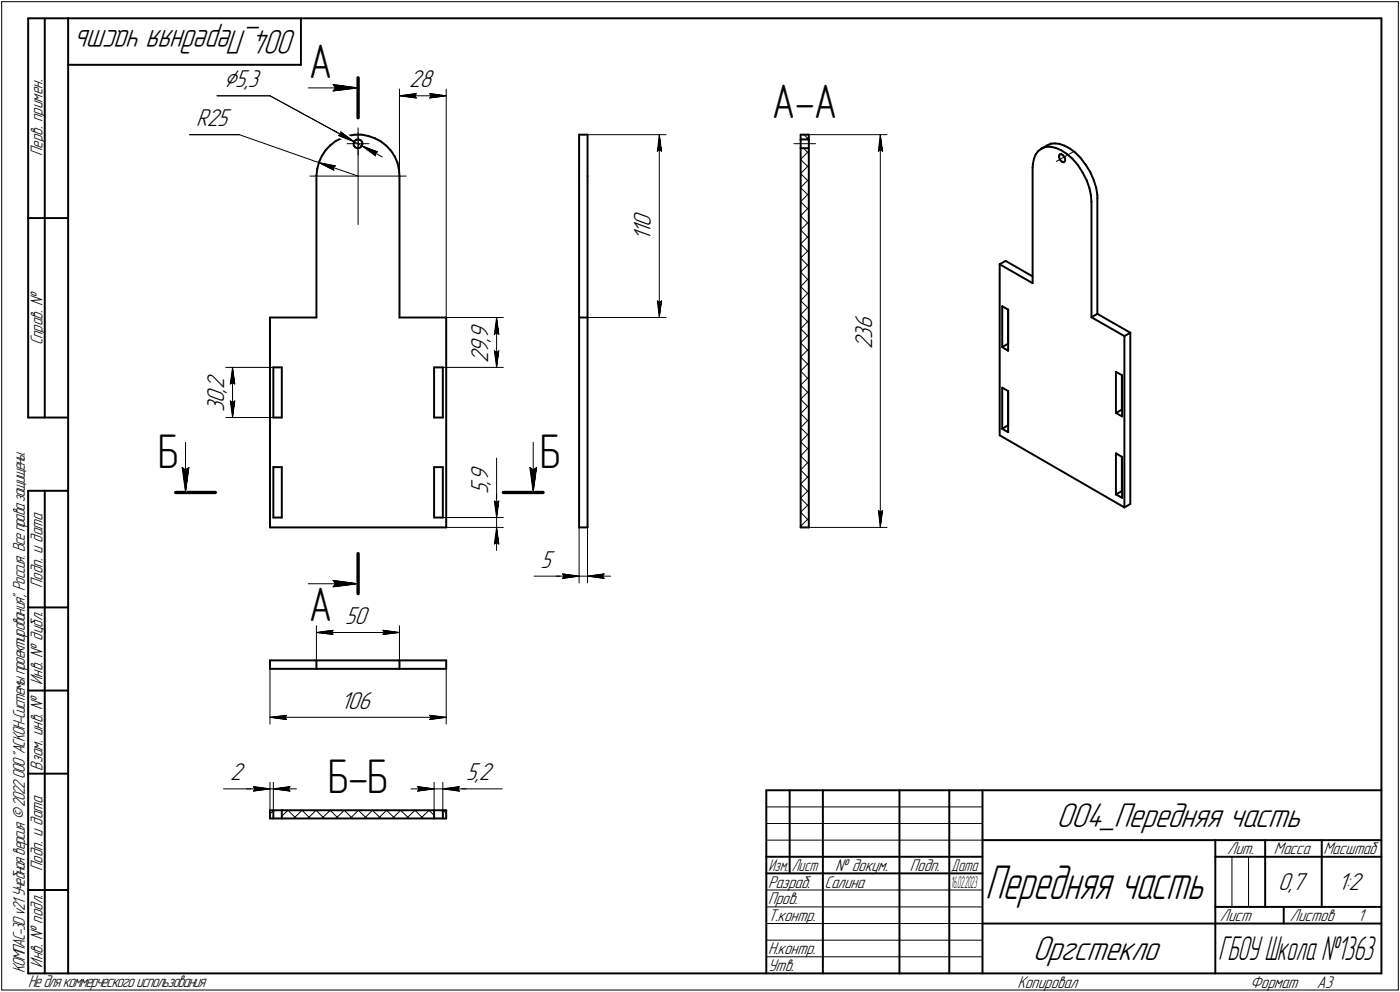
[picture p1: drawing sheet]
<svg xmlns="http://www.w3.org/2000/svg" width="421mm" height="298mm" viewBox="0 0 421 298" stroke-linecap="round" stroke-linejoin="round" font-family="sans-serif">
<defs><g id="words">
<text font-size="15.3" x="296.3" y="270.1">Передняя часть</text>
<g font-size="14.6">
<text x="92.9" y="23.3">А</text>
<text x="232.1" y="35.4">А-А</text>
<text x="47.4" y="140.8">Б</text>
<text x="162.4" y="140.8">Б</text>
<text x="92.9" y="186.6">А</text>
<text x="98.6" y="238.4">Б-Б</text>
</g>
<g font-size="10.9">
<text x="317.7" y="248.5">004_Передняя часть</text>
<text x="310.6" y="288.5">Оргстекло</text>
</g>
<text font-size="10.8" x="89.4" y="9" transform="rotate(-180 89.4 9)">004_Передняя часть</text>
<text font-size="10.6" x="366.4" y="288.5">ГБОУ Школа №1363</text>
<text font-size="8.5" x="67.3" y="26.2">Ç5,3</text>
<g font-size="7.8">
<text x="123.1" y="26.3">28</text>
<text x="59" y="37.9">R25</text>
<text x="195.8" y="70.5" transform="rotate(-90 195.8 70.5)">1</text>
<text x="195.8" y="68.3" transform="rotate(-90 195.8 68.3)">0</text>
<text x="195.8" y="72.6" transform="rotate(-90 195.8 72.6)">1</text>
<text x="146.8" y="101.7" transform="rotate(-90 146.8 101.7)">9</text>
<text x="262.3" y="101.8" transform="rotate(-90 262.3 101.8)">3</text>
<text x="262.3" y="99" transform="rotate(-90 262.3 99)">6</text>
<text x="146.8" y="106" transform="rotate(-90 146.8 106)">9</text>
<text x="146.8" y="102.8" transform="rotate(-90 146.8 102.8)">,</text>
<text x="262.3" y="104.9" transform="rotate(-90 262.3 104.9)">2</text>
<text x="146.8" y="109.1" transform="rotate(-90 146.8 109.1)">2</text>
<text x="67.4" y="118" transform="rotate(-90 67.4 118)">,</text>
<text x="67.4" y="116.9" transform="rotate(-90 67.4 116.9)">2</text>
<text x="67.4" y="124" transform="rotate(-90 67.4 124)">3</text>
<text x="67.4" y="121.2" transform="rotate(-90 67.4 121.2)">0</text>
<text x="146.8" y="148.5" transform="rotate(-90 146.8 148.5)">5</text>
<text x="146.8" y="145.7" transform="rotate(-90 146.8 145.7)">,</text>
<text x="146.8" y="144.7" transform="rotate(-90 146.8 144.7)">9</text>
<text x="162.6" y="170.6">5</text>
<text x="103.8" y="187.5">50</text>
<text x="102.5" y="213.1">106</text>
<text x="69.2" y="234.5">2</text>
<text x="140.2" y="234.5">5,2</text>
<text x="384.4" y="267.5">0,7</text>
<text x="402.4" y="267.5">1:2</text>
</g>
<g font-size="5.4">
<text x="12.8" y="46.9" transform="rotate(-90 12.8 46.9)">Перв. примен.</text>
<text x="12.8" y="103.8" transform="rotate(-90 12.8 103.8)">Справ. №</text>
<text x="12.8" y="176.7" transform="rotate(-90 12.8 176.7)">Подп. и дата</text>
<text x="12.8" y="205.8" transform="rotate(-90 12.8 205.8)">Инв. № дубл.</text>
<text x="12.8" y="231.6" transform="rotate(-90 12.8 231.6)">Взам. инв. №</text>
<text x="369.1" y="256.8">Лит.</text>
<text x="383.1" y="256.8">Масса</text>
<text x="398" y="256.8">Масштаб</text>
<text x="12.8" y="261.7" transform="rotate(-90 12.8 261.7)">Подп. и дата</text>
<text x="251.2" y="261.8">№ докум.</text>
<text x="273.6" y="261.8">Подп.</text>
<text x="231" y="266.8">Разраб.</text>
<text x="248" y="266.8">Салина</text>
<text x="231" y="271.8">Пров.</text>
<text x="231" y="276.8">Т.контр.</text>
<text x="366.9" y="276.8">Лист</text>
<text x="387.9" y="276.8">Листов</text>
<text x="408.4" y="276.8">1</text>
<text x="231" y="286.8">Н.контр.</text>
<text x="7.5" y="292.5" transform="rotate(-90 7.5 292.5)">КОМПАС-3Dv21 Учебнаяверсия©2022ООО&quot;АСКОН-Системыпроектирования&quot;, Россия. Всеправазащищены.</text>
<text x="12.8" y="290.8" transform="rotate(-90 12.8 290.8)">Инв. № подл.</text>
<text x="231" y="291.8">Утв.</text>
<text x="8.5" y="296.7">Недлякоммерческогоиспользования</text>
<text x="306" y="296.8">Копировал</text>
<text x="376" y="296.8">Формат</text>
<text x="396" y="296.8">A3</text>
</g>
<g font-size="5.3">
<text x="231.1" y="261.8">Изм.</text>
<text x="238.1" y="261.8">Лист</text>
<text x="286.1" y="261.8">Дата</text>
</g>
<g font-size="5.1">
<text x="286" y="266.8">1</text>
<text x="286.7" y="266.8">6.02.2023</text>
</g>
</g></defs>
<g fill="none" stroke="#000" stroke-width=".59">
<path d="M8.5 5.5v120zM8.5 5.5h12zM13.5 5.5v120zM20.5 5.5v287zM20.5 5.5h395zM20.5 19.5h70zM90.5 5.5v14zM415.5 5.5v287zM95.2 52.9v42.5zM95.2 52.8h.1M95.4 50.7l-.2 2.1zM95.9 48.8l-.5 1.9z"/>
<path d="M96.8 46.9l-.9 1.9zM97.9 45.2l-1.1 1.7zM99.3 43.7l1.6-1.3zM99.3 43.7l-1.4 1.5zM100.9 42.4l1.9-.9zM102.8 41.5l1.9-.7zM104.7 40.8l2.1-.3zM106.3 43.1l.1 .7zM106.4 43.8l.4 .5zM106.6 42.4l.5-.4zM106.6 42.4l-.3 .7zM106.8 40.5h2z"/>
<path d="M106.8 44.3l.6 .2zM107.1 42l.7-.1zM107.4 44.5l.7-.1zM107.8 41.9l.6 .2zM108.1 44.4l.6-.4zM108.4 42.1l.5 .5zM108.8 40.5l2 .4zM108.9 42.6l.1 .6zM109 43.4l-.3 .6zM109 43.2v.2zM110.8 40.9l2 .7zM112.8 41.6l1.8 .9z"/>
<path d="M114.6 42.5l1.6 1.3zM116.2 43.8l1.4 1.5zM117.6 45.3l1.1 1.7zM118.7 47l.8 1.9zM119.5 48.9l.5 2zM120 50.9l.1 2zM120.1 52.9v42.5zM174.2 52.9v42.5zM174.2 40.5v12.4zM174.2 40.5h2.5zM176.7 52.9v42.5zM176.7 40.5v12.4z"/>
<path d="M240.8 44.5h2.4zM240.8 44.5v114zM240.8 40.5h2.4zM240.8 41.9h2.4zM240.8 40.5v1.4zM240.8 41.9v2.6zM243.2 44.5v114zM243.2 40.5v1.4zM243.2 41.9v2.6zM310.6 50.4v34.7zM310.6 49.3v1.1zM311 47.7l-.4 1.6z"/>
<path d="M311.5 46.4l-.5 1.3zM312.3 45.4l.9-.7zM312.3 45.4l-.8 1zM313.2 44.7l.3-.3zM313.2 44.7l1.8-1zM313.5 44.4l1.2-.3zM314.7 44.1h1.4zM315 43.7l1.1-.5zM316.1 44.1l1.4 .3zM316.1 43.2l1.2-.1zM317.3 43.1l1.4 .2zM317.5 44.4l1.6 .7z"/>
<path d="M318.5 46.7v.5zM318.5 47.2l.3 .8zM318.7 43.3l1.4 .5zM318.8 46.4l.4-.1zM318.8 46.4l-.3 .3zM318.8 48l.6 .6zM319.1 45.1l1.7 1.1zM319.2 46.3l.6 .4zM319.4 48.6l.5 .2zM319.8 46.7l.4 .7zM319.9 48.8l.1-.1zM320.1 43.8l1.6 .8z"/>
<path d="M320.2 47.4l.2 .7zM320.3 48.3l-.3 .4zM320.4 48.1l-.1 .2zM320.8 46.2l1.7 1.5zM321.7 44.6l1.6 1.2zM322.5 47.7l1.7 1.9zM323.3 45.8l1.7 1.6zM324.2 49.6l1.4 2.3zM325 47.4l1.5 2zM325.6 51.9l1.2 2.3zM326.5 49.4l1.4 2.3zM326.8 54.2l.9 2.4z"/>
<path d="M327.7 56.6l.4 2.1zM327.9 51.7l1 2.4zM328.1 58.7l.2 1.9zM328.9 54.1l.8 2.4zM329.7 56.5l.3 2.2zM330 59.6v34.7zM330 58.7v.9zM8.5 65.5h12zM300.7 79.4v51.4zM300.7 79.4l9.9 5.7zM300.7 79.4l1.7-1zM302.4 78.4l8.2 4.7z"/>
<path d="M328.3 60.6v34.7zM81.2 95.4v63.1zM81.2 95.4h14zM120.1 95.4h14.1zM134.2 95.4v63.1zM174.2 95.4v63.1zM174.2 95.4h2.5zM176.7 95.4v63.1zM301.4 92v12.3zM301.4 92l1.8 1zM303.2 93v10.3zM303.2 93v12.4z"/>
<path d="M328.3 95.3l9.9 5.7zM328.3 95.3l1.7-1zM330 94.3l9.9 5.7zM339.9 100v51.5zM82.2 110.4v15.1zM82.2 110.4h2.6zM84.8 110.4v15.1zM130.6 110.4v15.1zM130.6 110.4h2.6zM133.2 110.4v15.1zM301.4 116.5l1.8 1zM301.4 104.3l1.8-1z"/>
<path d="M301.4 104.3l1.8 1.1zM301.4 116.5v12.4zM303.2 117.5v12.4zM303.2 117.5v10.3zM303.2 103.3h.1M335.6 111.8v12.3zM335.6 111.8l1.9 1zM337.4 112.8v10.3zM337.5 112.8v12.3zM338.2 101v51.5zM338.2 101l1.7-1zM8.5 125.5h12z"/>
<path d="M82.2 125.5h2.6zM130.6 125.5h2.6zM300.7 130.8l37.5 21.7zM301.4 128.9l1.8 1zM301.4 128.9l1.8-1.1zM303.2 127.8h.1M335.6 124.1l1.8-1zM335.6 124.1l1.9 1zM335.6 136.2v12.4zM335.6 136.2l1.9 1.1zM337.4 123.1h.1M337.4 137.2v10.4z"/>
<path d="M337.5 137.3v12.3zM8.5 147.5v145zM8.5 147.5h12zM13.5 147.5v145zM81.2 158.5h53zM82.2 140.4h2.6zM82.2 155.5h2.6zM82.2 140.4v15.1zM84.8 140.4v15.1zM130.6 155.5h2.6zM130.6 140.4v15.1zM130.6 140.4h2.6z"/>
<path d="M133.2 140.4v15.1zM174.2 158.5h2.5zM240.8 158.5h2.4zM335.6 148.6l1.9 1zM335.6 148.6l1.8-1zM337.4 147.6h.1M338.2 152.5l1.7-1zM8.5 182.5h12zM81.2 198.5v2.5zM81.2 198.5h14zM95.2 198.5h24.9zM95.2 198.5v2.5z"/>
<path d="M120.1 198.5h14.1zM120.1 198.5v2.5zM134.2 198.5v2.5zM8.5 207.5h12zM81.2 201h14zM95.2 201h24.9zM120.1 201h14.1zM8.5 232.5h12zM230.5 237.5h185zM230.5 237.5v55zM237.5 237.5v25zM247.5 237.5v55z"/>
<path d="M270.5 237.5v55zM285.5 237.5v55zM295.5 237.5v55zM81.2 243.5v2.5zM81.2 243.5h1zM81.2 246h1zM82.2 243.5v2.5zM82.2 246h2.6zM82.2 243.5h2.6zM84.8 243.5v2.5zM84.8 243.5h45.8zM84.8 246h45.8z"/>
<path d="M130.6 243.5v2.5zM130.6 246h2.6zM130.6 243.5h2.6zM133.2 246h1zM133.2 243.5h1zM133.2 243.5v2.5zM134.2 243.5v2.5zM230.5 257.5h65zM295.5 252.5h120zM365.5 252.5v40zM365.5 257.5h15zM380.5 252.5v20z"/>
<path d="M380.5 257.5h35zM397.5 252.5v20zM8.5 267.5h12zM230.5 262.5h65zM295.5 277.5h70zM365.5 277.5h50zM365.5 272.5h50zM386.1 272.5v5zM8.5 292.5h12zM20.5 292.5h395z"/>
</g>
<g fill="none" stroke="#000" stroke-width=".3">
<path d="M.5 .5v297zM.5 .5h420zM420.5 .5v297zM65.3 28.8h15.9zM81.2 28.8l25.3 13.8zM92.7 26.4h15zM100.2 27.3l7.5-.9zM100.2 25.4l.7 1zM100.2 25.4l7.5 1zM100.3 39.2l6.2 3.4zM100.9 26.4l-.7 .9zM102.4 39.6l4.1 3z"/>
<path d="M102.4 39.6l.1 .8zM107.7 39.9v3.3zM107.7 38.4v14.5zM120.1 26.8v68.6zM120.1 28.8l5.1-.7zM120.1 28.8l5.1 .7zM120.1 28.8h14.1zM124.7 28.8l.5 .7zM125.2 28.1l-.5 .7zM129.2 29.5l5-.7zM129.2 28.1l.5 .7zM129.2 28.1l5 .7z"/>
<path d="M129.7 28.8l-.5 .7zM134.2 26.8v68.6zM57 40.5h15zM72 40.5l23.8 8.4zM93.2 52.9h14.5zM95.8 48.9l5 1zM95.8 48.9l4.6 2.2zM95.8 48.9l11.9 4zM100.2 50.3l.6-.4zM100.2 50.3l.2 .8zM101.8 40.7l.7-.3zM101.8 40.7l4.7 1.9z"/>
<path d="M104.4 43.2h3.3zM106.5 42.6l2.4 1.3zM107.7 43.2h3.3zM107.7 43.2v3.4zM107.7 52.9v14.6zM107.7 52.9h14.5zM108.9 43.9l4 2.9zM108.9 43.9l4.6 1.7zM108.9 43.9l6.1 3.3zM112.8 46l.1 .8zM112.8 46l.7-.4zM176.7 40.5h23.6z"/>
<path d="M197.7 45.5l.6-.5zM198.3 40.5l.7 5zM198.3 45l.7 .5zM198.3 40.5l-.6 5zM198.3 40.5v54.9zM238.8 43.2h6.5zM240.8 47.9l2.4 2.5zM240.8 52.2l2.4 2.4zM240.8 56.4l2.4 2.4zM241.6 44.5l1.6 1.6zM241.8 40.5l1.4 1.4zM242.5 41.9l.7-.8z"/>
<path d="M243.2 58.1l-2.4 2.5zM243.2 53.8l-2.4 2.6zM243.2 49.6l-2.4 2.6zM243.2 45.4l-2.4 2.5zM243.2 40.5h23.6zM264.2 45.5l.6-.5zM264.8 40.5l.6 5zM264.8 45l.6 .5zM264.8 40.5l-.6 5zM264.8 40.5v118zM317.7 48.5l5.2-2.9zM240.8 77.6l2.4-2.5z"/>
<path d="M240.8 73.3l2.4-2.4zM240.8 69.1l2.4-2.5zM240.8 60.6l2.4 2.5zM240.8 64.9l2.4 2.5zM240.8 69.1l2.4 2.5zM240.8 73.3l2.4 2.6zM240.8 77.6l2.4 2.5zM243.2 62.3l-2.4 2.6zM134.2 95.4h17.2zM149.4 95.4l.6 5.1zM149.4 100l.6 .5zM149.4 95.4l-.7 5.1z"/>
<path d="M149.4 95.4v15zM176.7 95.4h23.6zM197.7 90.4l.6 5zM197.7 90.4l.6 .5zM198.3 90.9l.7-.5zM199 90.4l-.7 5zM240.8 81.8l2.4-2.5zM240.8 81.8l2.4 2.5zM240.8 86.1l2.4 2.5zM240.8 90.3l2.4 2.5zM240.8 94.6l2.4 2.4zM240.8 98.8l2.4 2.5z"/>
<path d="M243.2 96.3l-2.4 2.5zM243.2 92l-2.4 2.6zM243.2 87.8l-2.4 2.5zM243.2 83.6l-2.4 2.5zM67.9 110.4h16.9zM69.3 115.4l.6-.5zM69.9 110.4l.7 5zM69.9 114.9l.7 .5zM69.9 110.4l-.6 5zM69.9 110.4v15.1zM133.2 110.4h18.2zM148.7 100.5l.7-.5z"/>
<path d="M148.7 105.4l.7 5zM148.7 105.4l.7 .5zM149.4 105.9l.6-.5zM150 105.4l-.6 5zM240.8 120l2.4-2.5zM240.8 115.7l2.4-2.4zM240.8 111.5l2.4-2.4zM240.8 107.3l2.4-2.5zM240.8 103l2.4 2.6zM240.8 107.3l2.4 2.5zM240.8 111.5l2.4 2.5zM240.8 115.7l2.4 2.6z"/>
<path d="M240.8 120l2.4 2.5zM243.2 100.5l-2.4 2.5zM55.8 132.9v15.1zM67.9 125.5h16.9zM69.3 120.5l.6 5zM69.3 120.5l.6 .5zM69.9 121l.7-.5zM70.6 120.5l-.7 5zM149.4 137.7v12.8zM160.4 132.9v15.1zM240.8 124.3l2.4 2.4zM240.8 128.5l2.4 2.5z"/>
<path d="M240.8 132.8l2.4 2.4zM240.8 137l2.4 2.4zM243.2 138.7l-2.4 2.5zM243.2 134.5l-2.4 2.5zM243.2 130.2l-2.4 2.6zM243.2 126l-2.4 2.5zM243.2 121.8l-2.4 2.5zM54.8 140.5l1 7.5zM54.8 140.5l1 .7zM55.8 141.2l1-.7zM56.8 140.5l-1 7.5zM133.2 155.5h18.2z"/>
<path d="M134.2 158.5h17.2zM148.7 150.5l.7 .5zM148.7 150.5l.7 5zM149.4 150.5v5zM149.4 151l.6-.5zM149.4 148.5v7zM149.4 158.5l-.7 5zM149.4 158.5l.6 5zM149.4 158.5v6.9zM149.4 155.5v3zM150 150.5l-.6 5zM159.3 140.5l1.1 7.5z"/>
<path d="M159.3 140.5l1.1 .7zM160.4 141.2l1-.7zM161.4 140.5l-1 7.5zM174.2 158.5v16.7zM176.7 158.5v16.7zM240.8 158.2l2.4-2.5zM240.8 153.9l2.4-2.4zM240.8 149.7l2.4-2.5zM240.8 145.5l2.4-2.5zM240.8 141.2l2.4 2.6zM240.8 145.5l2.4 2.5zM240.8 149.7l2.4 2.5z"/>
<path d="M240.8 153.9l2.4 2.6zM240.8 158.2l.2 .3zM243.2 158.5h23.6zM264.2 153.4l.6 5.1zM264.2 153.4l.6 .5zM264.8 153.9l.6-.5zM265.4 153.4l-.6 5.1zM92.7 175.4h15zM100.2 176.4l7.5-1zM100.2 174.4l.7 1zM100.2 174.4l7.5 1zM100.9 175.4l-.7 1z"/>
<path d="M148.7 163.5l.7-.5zM149.4 163l.6 .5zM160.6 173.1h8.6zM167.2 173.1h7zM169.2 173.1h5zM169.2 172.5l5 .6zM169.2 172.5l.5 .6zM169.2 173.8l5-.7zM169.7 173.1l-.5 .7zM174.2 173.1h2.5zM176.7 173.1l5 .7zM176.7 173.1l5-.6z"/>
<path d="M176.7 173.1h6.9zM181.2 173.1l.5 .7zM181.7 172.5l-.5 .6zM95.2 188v10.5zM95.2 190.1l5-.7zM95.2 190.1l5 .6zM95.2 190.1h24.9zM99.7 190.1l.5 .6zM100.2 189.4l-.5 .7zM115.1 190.7l5-.6zM115.1 189.4l.6 .7zM115.1 189.4l5 .7z"/>
<path d="M115.7 190.1l-.6 .6zM120.1 188v10.5zM81.2 201v16.6zM81.2 215.6l5-.6zM81.2 215.6l5 .6zM81.2 215.6h53zM85.7 215.6l.5 .6zM86.2 215l-.5 .6zM129.2 216.2l5-.6zM129.2 215l.5 .6zM129.2 215l5 .6zM129.7 215.6l-.5 .6z"/>
<path d="M134.2 201v16.6zM67.2 237.1h9zM74.2 237.1h7zM76.2 237.1h5zM76.2 236.4l5 .7zM76.2 236.4l.5 .7zM76.2 237.7l5-.6zM76.7 237.1l-.5 .6zM81.2 235.1v8.4zM81.2 237.1h1zM82.2 235.1v8.4zM82.2 237.1l5 .6z"/>
<path d="M82.2 237.1l5-.7zM82.2 237.1h7zM86.7 237.1l.5 .6zM87.2 236.4l-.5 .7zM123.6 237.1h7zM125.6 236.4l5 .7zM125.6 236.4l.5 .7zM125.6 237.7l5-.6zM126.1 237.1l-.5 .6zM130.6 235.1v8.4zM130.6 237.1h2.6zM133.2 237.1h5z"/>
<path d="M133.2 235.1v8.4zM133.2 237.1l5 .6zM133.2 237.1l5-.7zM133.2 237.1h7zM137.7 237.1l.5 .6zM138.2 237.1h12.8zM138.2 236.4l-.5 .7zM81.2 244.6l1-1zM84.8 245.3l1.8-1.8zM84.8 246h.1M86.6 243.5l2.5 2.5zM88.3 246l2.5-2.5z"/>
<path d="M90.8 243.5l2.5 2.5zM92.5 246l2.6-2.5zM95.1 243.5l2.4 2.5zM96.8 246l2.5-2.5zM99.3 243.5l2.5 2.5zM101 246l2.5-2.5zM103.5 243.5l2.5 2.5zM105.3 246l2.5-2.5zM107.8 243.5l2.5 2.5zM112 243.5l-2.4 2.5zM112 243.5l2.6 2.5zM116.2 243.5l-2.4 2.5z"/>
<path d="M116.2 243.5l2.6 2.5zM118 246l2.5-2.5zM120.5 243.5l2.5 2.5zM122.3 246l2.5-2.5zM124.8 243.5l2.5 2.5zM126.5 246l2.5-2.5zM129 243.5l1.6 1.5zM133.2 243.5h.1M133.3 243.5l.9 .9zM230.5 247.5h65zM230.5 252.5h65zM230.5 242.5h65z"/>
<path d="M370.5 257.5v15zM375.5 257.5v15zM230.5 267.5h65zM230.5 272.5h65zM230.5 277.5h65zM.5 297.5h420zM230.5 282.5h65zM230.5 287.5h65z"/>
</g>
<path d="M107.7 23.4v12zM52.8 148h12zM151.4 148h11.9zM107.7 166.4v12z" fill="none" stroke="#000" stroke-width="1"/>
<g fill="#fff" stroke="#fff" stroke-width=".3">
<path d="M92.9 12.1h7.1zM92.9 12.2h7.1zM92.9 12.3h7.1zM92.9 12.4h7.1zM92.9 12.4h7.1zM92.9 12.5h7.1zM92.9 12.6h7.1zM92.9 12.7h7.1zM92.9 12.8h7.1zM92.9 12.9h7.1zM92.9 13h7.1zM92.9 13h7.1zM92.9 13.1h7.1zM92.9 13.2h7.1zM92.9 13.3h7.1zM92.9 13.4h7.1zM92.9 13.5h7.1zM92.9 13.5h7.1zM92.9 13.6h7.1zM92.9 13.7h7.1zM92.9 13.8h7.1zM92.9 13.9h7.1zM92.9 14h7.1zM92.9 14.1h7.1zM92.9 14.1h7.1zM92.9 14.2h7.1zM92.9 14.3h7.1zM92.9 14.4h7.1zM92.9 14.5h7.1zM92.9 14.6h7.1zM92.9 14.6h7.1zM92.9 14.7h7.1zM92.9 14.8h7.1zM92.9 14.9h7.1zM92.9 15h7.1zM92.9 15.1h7.1zM92.9 15.2h7.1zM92.9 15.2h7.1zM92.9 15.3h7.1zM92.9 15.4h7.1zM92.9 15.5h7.1zM92.9 15.6h7.1zM92.9 15.7h7.1zM92.9 15.7h7.1zM92.9 15.8h7.1zM92.9 15.9h7.1zM92.9 16h7.1zM92.9 16.1h7.1zM92.9 16.2h7.1zM92.9 16.3h7.1zM92.9 16.3h7.1zM92.9 16.4h7.1zM92.9 16.5h7.1zM92.9 16.6h7.1zM92.9 16.7h7.1zM92.9 16.8h7.1zM92.9 16.8h7.1zM92.9 16.9h7.1zM92.9 17h7.1zM92.9 17.1h7.1zM92.9 17.2h7.1zM92.9 17.3h7.1zM92.9 17.4h7.1zM92.9 17.4h7.1zM92.9 17.5h7.1zM92.9 17.6h7.1zM92.9 17.7h7.1zM92.9 17.8h7.1zM92.9 17.9h7.1zM92.9 17.9h7.1zM92.9 18h7.1zM92.9 18.1h7.1zM92.9 18.2h7.1zM92.9 18.3h7.1zM92.9 18.4h7.1zM92.9 18.5h7.1zM92.9 18.5h7.1zM92.9 18.6h7.1zM92.9 18.7h7.1zM92.9 18.8h7.1zM92.9 18.9h7.1zM92.9 19h7.1zM92.9 19h7.1zM92.9 19.1h7.1zM92.9 19.2h7.1zM92.9 19.3h7.1zM92.9 19.4h7.1zM92.9 19.5h7.1zM92.9 19.6h7.1zM92.9 19.6h7.1zM92.9 19.7h7.1zM92.9 19.8h7.1zM92.9 19.9h7.1zM92.9 20h7.1zM92.9 20.1h7.1zM92.9 20.2h7.1zM92.9 20.2h7.1zM92.9 20.3h7.1zM92.9 20.4h7.1zM92.9 20.5h7.1zM92.9 20.6h7.1zM92.9 20.7h7.1zM92.9 20.7h7.1zM92.9 20.8h7.1zM92.9 20.9h7.1zM92.9 21h7.1zM92.9 21.1h7.1zM92.9 21.2h7.1zM92.9 21.3h7.1zM92.9 21.3h7.1zM92.9 21.4h7.1zM92.9 21.5h7.1zM92.9 21.6h7.1zM92.9 21.7h7.1zM92.9 21.8h7.1zM92.9 21.8h7.1zM92.9 21.9h7.1zM92.9 22h7.1zM92.9 22.1h7.1zM92.9 22.2h7.1zM92.9 22.3h7.1zM92.9 22.4h7.1zM92.9 22.4h7.1zM92.9 22.5h7.1zM92.9 22.6h7.1zM92.9 22.7h7.1zM92.9 22.8h7.1zM92.9 22.9h7.1zM92.9 22.9h7.1zM92.9 23h7.1zM92.9 23.1h7.1zM92.9 23.2h7.1zM92.9 23.3h7.1zM92.9 23.4h7.1zM92.9 23.5h7.1zM92.9 23.5h7.1zM92.9 23.6h7.1zM92.9 23.7h7.1zM92.9 23.8h7.1zM92.9 23.9h7.1zM92.9 24h7.1zM92.9 24h7.1zM92.9 24.1h7.1zM92.9 24.2h7.1zM92.9 24.3h7.1zM92.9 24.4h7.1zM92.9 24.5h7.1zM92.9 24.6h7.1zM92.9 24.6h7.1zM92.9 24.7h7.1zM92.9 24.8h7.1zM92.9 24.9h7.1zM92.9 25h7.1zM92.9 25.1h7.1zM92.9 25.1h7.1zM92.9 25.2h7.1zM92.9 25.3h7.1zM92.9 25.4h7.1zM92.9 25.5h7.1zM92.9 25.6h7.1zM92.9 25.7h7.1zM92.9 25.7h7.1zM92.9 25.8h7.1zM92.9 25.9h7.1zM92.9 26h7.1zM92.9 26.1h7.1zM92.9 26.2h7.1zM92.9 26.2h7.1zM92.9 26.3h7.1z"/>
<path d="M92.9 175.4h7.1zM92.9 175.5h7.1zM92.9 175.6h7.1zM92.9 175.7h7.1zM92.9 175.8h7.1zM92.9 175.9h7.1zM92.9 175.9h7.1zM92.9 176h7.1zM92.9 176.1h7.1zM92.9 176.2h7.1zM92.9 176.3h7.1zM92.9 176.4h7.1zM92.9 176.4h7.1zM92.9 176.5h7.1zM92.9 176.6h7.1zM92.9 176.7h7.1zM92.9 176.8h7.1zM92.9 176.9h7.1zM92.9 177h7.1zM92.9 177h7.1zM92.9 177.1h7.1zM92.9 177.2h7.1zM92.9 177.3h7.1zM92.9 177.4h7.1zM92.9 177.5h7.1zM92.9 177.5h7.1zM92.9 177.6h7.1zM92.9 177.7h7.1zM92.9 177.8h7.1zM92.9 177.9h7.1zM92.9 178h7.1zM92.9 178.1h7.1zM92.9 178.1h7.1zM92.9 178.2h7.1zM92.9 178.3h7.1zM92.9 178.4h7.1zM92.9 178.5h7.1zM92.9 178.6h7.1zM92.9 178.6h7.1zM92.9 178.7h7.1zM92.9 178.8h7.1zM92.9 178.9h7.1zM92.9 179h7.1zM92.9 179.1h7.1zM92.9 179.2h7.1zM92.9 179.2h7.1zM92.9 179.3h7.1zM92.9 179.4h7.1zM92.9 179.5h7.1zM92.9 179.6h7.1zM92.9 179.7h7.1zM92.9 179.7h7.1zM92.9 179.8h7.1zM92.9 179.9h7.1zM92.9 180h7.1zM92.9 180.1h7.1zM92.9 180.2h7.1zM92.9 180.3h7.1zM92.9 180.3h7.1zM92.9 180.4h7.1zM92.9 180.5h7.1zM92.9 180.6h7.1zM92.9 180.7h7.1zM92.9 180.8h7.1zM92.9 180.8h7.1zM92.9 180.9h7.1zM92.9 181h7.1zM92.9 181.1h7.1zM92.9 181.2h7.1zM92.9 181.3h7.1zM92.9 181.4h7.1zM92.9 181.4h7.1zM92.9 181.5h7.1zM92.9 181.6h7.1zM92.9 181.7h7.1zM92.9 181.8h7.1zM92.9 181.9h7.1zM92.9 181.9h7.1zM92.9 182h7.1zM92.9 182.1h7.1zM92.9 182.2h7.1zM92.9 182.3h7.1zM92.9 182.4h7.1zM92.9 182.5h7.1zM92.9 182.5h7.1zM92.9 182.6h7.1zM92.9 182.7h7.1zM92.9 182.8h7.1zM92.9 182.9h7.1zM92.9 183h7.1zM92.9 183h7.1zM92.9 183.1h7.1zM92.9 183.2h7.1zM92.9 183.3h7.1zM92.9 183.4h7.1zM92.9 183.5h7.1zM92.9 183.6h7.1zM92.9 183.6h7.1zM92.9 183.7h7.1zM92.9 183.8h7.1zM92.9 183.9h7.1zM92.9 184h7.1zM92.9 184.1h7.1zM92.9 184.1h7.1zM92.9 184.2h7.1zM92.9 184.3h7.1zM92.9 184.4h7.1zM92.9 184.5h7.1zM92.9 184.6h7.1zM92.9 184.7h7.1zM92.9 184.7h7.1zM92.9 184.8h7.1zM92.9 184.9h7.1zM92.9 185h7.1zM92.9 185.1h7.1zM92.9 185.2h7.1zM92.9 185.3h7.1zM92.9 185.3h7.1zM92.9 185.4h7.1zM92.9 185.5h7.1zM92.9 185.6h7.1zM92.9 185.7h7.1zM92.9 185.8h7.1zM92.9 185.8h7.1zM92.9 185.9h7.1zM92.9 186h7.1zM92.9 186.1h7.1zM92.9 186.2h7.1zM92.9 186.3h7.1zM92.9 186.4h7.1zM92.9 186.4h7.1zM92.9 186.5h7.1zM92.9 186.6h7.1zM92.9 186.7h7.1zM92.9 186.8h7.1zM92.9 186.9h7.1zM92.9 186.9h7.1zM92.9 187h7.1zM92.9 187.1h7.1zM92.9 187.2h7.1zM92.9 187.3h7.1zM92.9 187.4h7.1zM92.9 187.5h7.1zM92.9 187.5h7.1zM92.9 187.6h7.1zM92.9 187.7h7.1zM92.9 187.8h7.1zM92.9 187.9h7.1zM92.9 188h7.1zM92.9 188h7.1zM92.9 188.1h7.1zM92.9 188.2h7.1zM92.9 188.3h7.1zM92.9 188.4h7.1zM92.9 188.5h7.1zM92.9 188.6h7.1zM92.9 188.6h7.1zM92.9 188.7h7.1zM92.9 188.8h7.1zM92.9 188.9h7.1zM92.9 189h7.1zM92.9 189.1h7.1zM92.9 189.1h7.1zM92.9 189.2h7.1zM92.9 189.3h7.1zM92.9 189.4h7.1zM92.9 189.5h7.1zM92.9 189.6h7.1z"/>
<path d="M99.7 24.9h.6zM99.7 25h1.2zM99.7 25.1h1.9zM99.7 25.1h2.5zM99.7 25.2h3.1zM99.7 25.3h3.8zM99.7 25.4h4.4zM99.7 25.5h5zM99.7 25.6h5.6zM99.7 25.7h6.2zM99.7 25.7h6.5zM99.7 25.8h6.6zM99.7 25.9h6.8zM99.7 26h7.1zM99.7 26.1h7.2zM99.7 26.2h7.4zM99.7 26.2h7.7zM99.7 26.3h7.8zM99.7 26.4h8zM99.7 26.5h7.8zM99.7 26.6h7.6zM99.7 26.7h7.4zM99.7 26.8h7.1zM99.7 26.8h6.9zM99.7 26.9h6.7zM99.7 27h6.5zM99.7 27.1h6.2zM99.7 27.2h5.6zM99.7 27.3h5zM99.7 27.3h4.4zM99.7 27.4h3.8zM99.7 27.5h3.1zM99.7 27.6h2.5zM99.7 27.7h1.9zM99.7 27.8h1.2zM99.7 27.9h.6z"/>
<path d="M99.7 173.9h.6zM99.7 174h1.2zM99.7 174.1h1.9zM99.7 174.2h2.5zM99.7 174.2h3.1zM99.7 174.3h3.8zM99.7 174.4h4.4zM99.7 174.5h5zM99.7 174.6h5.6zM99.7 174.7h6.2zM99.7 174.8h6.5zM99.7 174.8h6.6zM99.7 174.9h6.8zM99.7 175h7.1zM99.7 175.1h7.2zM99.7 175.2h7.4zM99.7 175.3h7.7zM99.7 175.3h7.8zM99.7 175.4h8zM99.7 175.5h7.8zM99.7 175.6h7.6zM99.7 175.7h7.4zM99.7 175.8h7.1zM99.7 175.9h6.9zM99.7 175.9h6.7zM99.7 176h6.5zM99.7 176.1h6.2zM99.7 176.2h5.6zM99.7 176.3h5zM99.7 176.4h4.4zM99.7 176.4h3.8zM99.7 176.5h3.1zM99.7 176.6h2.5zM99.7 176.7h1.9zM99.7 176.8h1.2zM99.7 176.9h.6z"/>
<path d="M47.4 129.5h6.4zM47.4 129.6h6.4zM47.4 129.7h6.4zM47.4 129.8h6.4zM47.4 129.9h6.4zM47.4 130h6.4zM47.4 130h6.4zM47.4 130.1h6.4zM47.4 130.2h6.4zM47.4 130.3h6.4zM47.4 130.4h6.4zM47.4 130.5h6.4zM47.4 130.6h6.4zM47.4 130.6h6.4zM47.4 130.7h6.4zM47.4 130.8h6.4zM47.4 130.9h6.4zM47.4 131h6.4zM47.4 131.1h6.4zM47.4 131.1h6.4zM47.4 131.2h6.4zM47.4 131.3h6.4zM47.4 131.4h6.4zM47.4 131.5h6.4zM47.4 131.6h6.4zM47.4 131.7h6.4zM47.4 131.7h6.4zM47.4 131.8h6.4zM47.4 131.9h6.4zM47.4 132h6.4zM47.4 132.1h6.4zM47.4 132.2h6.4zM47.4 132.2h6.4zM47.4 132.3h6.4zM47.4 132.4h6.4zM47.4 132.5h6.4zM47.4 132.6h6.4zM47.4 132.7h6.4zM47.4 132.8h6.4zM47.4 132.8h6.4zM47.4 132.9h6.4zM47.4 133h6.4zM47.4 133.1h6.4zM47.4 133.2h6.4zM47.4 133.3h6.4zM47.4 133.3h6.4zM47.4 133.4h6.4zM47.4 133.5h6.4zM47.4 133.6h6.4zM47.4 133.7h6.4zM47.4 133.8h6.4zM47.4 133.9h6.4zM47.4 133.9h6.4zM47.4 134h6.4zM47.4 134.1h6.4zM47.4 134.2h6.4zM47.4 134.3h6.4zM47.4 134.4h6.4zM47.4 134.5h6.4zM47.4 134.5h6.4zM47.4 134.6h6.4zM47.4 134.7h6.4zM47.4 134.8h6.4zM47.4 134.9h6.4zM47.4 135h6.4zM47.4 135h6.4zM47.4 135.1h6.4zM47.4 135.2h6.4zM47.4 135.3h6.4zM47.4 135.4h6.4zM47.4 135.5h6.4zM47.4 135.6h6.4zM47.4 135.6h6.4zM47.4 135.7h6.4zM47.4 135.8h6.4zM47.4 135.9h6.4zM47.4 136h6.4zM47.4 136.1h6.4zM47.4 136.1h6.4zM47.4 136.2h6.4zM47.4 136.3h6.4zM47.4 136.4h6.4zM47.4 136.5h6.4zM47.4 136.6h6.4zM47.4 136.7h6.4zM47.4 136.7h6.4zM47.4 136.8h6.4zM47.4 136.9h6.4zM47.4 137h6.4zM47.4 137.1h6.4zM47.4 137.2h6.4zM47.4 137.2h6.4zM47.4 137.3h6.4zM47.4 137.4h6.4zM47.4 137.5h6.4zM47.4 137.6h6.4zM47.4 137.7h6.4zM47.4 137.8h6.4zM47.4 137.8h6.4zM47.4 137.9h6.4zM47.4 138h6.4zM47.4 138.1h6.4zM47.4 138.2h6.4zM47.4 138.3h6.4zM47.4 138.3h6.4zM47.4 138.4h6.4zM47.4 138.5h6.4zM47.4 138.6h6.4zM47.4 138.7h6.4zM47.4 138.8h6.4zM47.4 138.9h6.4zM47.4 138.9h6.4zM47.4 139h6.4zM47.4 139.1h6.4zM47.4 139.2h6.4zM47.4 139.3h6.4zM47.4 139.4h6.4zM47.4 139.4h6.4zM47.4 139.5h6.4zM47.4 139.6h6.4zM47.4 139.7h6.4zM47.4 139.8h6.4zM47.4 139.9h6.4zM47.4 140h6.4zM47.4 140h6.4zM47.4 140.1h6.4zM47.4 140.2h6.4zM47.4 140.3h6.4zM47.4 140.4h6.4zM47.4 140.5h6.4zM47.4 140.5h6.4zM47.4 140.6h6.4zM47.4 140.7h6.4zM47.4 140.8h6.4zM47.4 140.9h6.4zM47.4 141h6.4zM47.4 141.1h6.4zM47.4 141.1h6.4zM47.4 141.2h6.4zM47.4 141.3h6.4zM47.4 141.4h6.4zM47.4 141.5h6.4zM47.4 141.6h6.4zM47.4 141.6h6.4zM47.4 141.7h6.4zM47.4 141.8h6.4zM47.4 141.9h6.4zM47.4 142h6.4zM47.4 142.1h6.4zM47.4 142.2h6.4zM47.4 142.2h6.4zM47.4 142.3h6.4zM47.4 142.4h6.4zM47.4 142.5h6.4zM47.4 142.6h6.4zM47.4 142.7h6.4zM47.4 142.7h6.4zM47.4 142.8h6.4zM47.4 142.9h6.4zM47.4 143h6.4zM47.4 143.1h6.4zM47.4 143.2h6.4zM47.4 143.3h6.4zM47.4 143.3h6.4zM47.4 143.4h6.4zM47.4 143.5h6.4zM47.4 143.6h6.4zM47.4 143.7h6.4zM47.4 143.8h6.4z"/>
<path d="M162.4 129.5h6.3zM162.4 129.6h6.3zM162.4 129.7h6.3zM162.4 129.8h6.3zM162.4 129.9h6.3zM162.4 130h6.3zM162.4 130h6.3zM162.4 130.1h6.3zM162.4 130.2h6.3zM162.4 130.3h6.3zM162.4 130.4h6.3zM162.4 130.5h6.3zM162.4 130.6h6.3zM162.4 130.6h6.3zM162.4 130.7h6.3zM162.4 130.8h6.3zM162.4 130.9h6.3zM162.4 131h6.3zM162.4 131.1h6.3zM162.4 131.1h6.3zM162.4 131.2h6.3zM162.4 131.3h6.3zM162.4 131.4h6.3zM162.4 131.5h6.3zM162.4 131.6h6.3zM162.4 131.7h6.3zM162.4 131.7h6.3zM162.4 131.8h6.3zM162.4 131.9h6.3zM162.4 132h6.3zM162.4 132.1h6.3zM162.4 132.2h6.3zM162.4 132.2h6.3zM162.4 132.3h6.3zM162.4 132.4h6.3zM162.4 132.5h6.3zM162.4 132.6h6.3zM162.4 132.7h6.3zM162.4 132.8h6.3zM162.4 132.8h6.3zM162.4 132.9h6.3zM162.4 133h6.3zM162.4 133.1h6.3zM162.4 133.2h6.3zM162.4 133.3h6.3zM162.4 133.3h6.3zM162.4 133.4h6.3zM162.4 133.5h6.3zM162.4 133.6h6.3zM162.4 133.7h6.3zM162.4 133.8h6.3zM162.4 133.9h6.3zM162.4 133.9h6.3zM162.4 134h6.3zM162.4 134.1h6.3zM162.4 134.2h6.3zM162.4 134.3h6.3zM162.4 134.4h6.3zM162.4 134.5h6.3zM162.4 134.5h6.3zM162.4 134.6h6.3zM162.4 134.7h6.3zM162.4 134.8h6.3zM162.4 134.9h6.3zM162.4 135h6.3zM162.4 135h6.3zM162.4 135.1h6.3zM162.4 135.2h6.3zM162.4 135.3h6.3zM162.4 135.4h6.3zM162.4 135.5h6.3zM162.4 135.6h6.3zM162.4 135.6h6.3zM162.4 135.7h6.3zM162.4 135.8h6.3zM162.4 135.9h6.3zM162.4 136h6.3zM162.4 136.1h6.3zM162.4 136.1h6.3zM162.4 136.2h6.3zM162.4 136.3h6.3zM162.4 136.4h6.3zM162.4 136.5h6.3zM162.4 136.6h6.3zM162.4 136.7h6.3zM162.4 136.7h6.3zM162.4 136.8h6.3zM162.4 136.9h6.3zM162.4 137h6.3zM162.4 137.1h6.3zM162.4 137.2h6.3zM162.4 137.2h6.3zM162.4 137.3h6.3zM162.4 137.4h6.3zM162.4 137.5h6.3zM162.4 137.6h6.3zM162.4 137.7h6.3zM162.4 137.8h6.3zM162.4 137.8h6.3zM162.4 137.9h6.3zM162.4 138h6.3zM162.4 138.1h6.3zM162.4 138.2h6.3zM162.4 138.3h6.3zM162.4 138.3h6.3zM162.4 138.4h6.3zM162.4 138.5h6.3zM162.4 138.6h6.3zM162.4 138.7h6.3zM162.4 138.8h6.3zM162.4 138.9h6.3zM162.4 138.9h6.3zM162.4 139h6.3zM162.4 139.1h6.3zM162.4 139.2h6.3zM162.4 139.3h6.3zM162.4 139.4h6.3zM162.4 139.4h6.3zM162.4 139.5h6.3zM162.4 139.6h6.3zM162.4 139.7h6.3zM162.4 139.8h6.3zM162.4 139.9h6.3zM162.4 140h6.3zM162.4 140h6.3zM162.4 140.1h6.3zM162.4 140.2h6.3zM162.4 140.3h6.3zM162.4 140.4h6.3zM162.4 140.5h6.3zM162.4 140.5h6.3zM162.4 140.6h6.3zM162.4 140.7h6.3zM162.4 140.8h6.3zM162.4 140.9h6.3zM162.4 141h6.3zM162.4 141.1h6.3zM162.4 141.1h6.3zM162.4 141.2h6.3zM162.4 141.3h6.3zM162.4 141.4h6.3zM162.4 141.5h6.3zM162.4 141.6h6.3zM162.4 141.6h6.3zM162.4 141.7h6.3zM162.4 141.8h6.3zM162.4 141.9h6.3zM162.4 142h6.3zM162.4 142.1h6.3zM162.4 142.2h6.3zM162.4 142.2h6.3zM162.4 142.3h6.3zM162.4 142.4h6.3zM162.4 142.5h6.3zM162.4 142.6h6.3zM162.4 142.7h6.3zM162.4 142.7h6.3zM162.4 142.8h6.3zM162.4 142.9h6.3zM162.4 143h6.3zM162.4 143.1h6.3zM162.4 143.2h6.3zM162.4 143.3h6.3zM162.4 143.3h6.3zM162.4 143.4h6.3zM162.4 143.5h6.3zM162.4 143.6h6.3zM162.4 143.7h6.3zM162.4 143.8h6.3z"/>
<path d="M54.3 140h3zM54.4 140h2.9zM54.4 140.1h2.9zM54.4 140.2h2.9zM54.4 140.3h2.9zM54.4 140.4h2.9zM54.4 140.5h2.9zM54.4 140.5h2.9zM54.4 140.6h2.9zM54.4 140.7h2.8zM54.4 140.8h2.8zM54.4 140.9h2.8zM54.4 141h2.8zM54.4 141.1h2.8zM54.4 141.1h2.8zM54.4 141.2h2.8zM54.4 141.3h2.8zM54.5 141.4h2.6zM54.5 141.5h2.6zM54.5 141.6h2.6zM54.5 141.6h2.6zM54.5 141.7h2.6zM54.5 141.8h2.6zM54.5 141.9h2.6zM54.5 142h2.6zM54.6 142.1h2.5zM54.6 142.2h2.5zM54.6 142.2h2.5zM54.6 142.3h2.5zM54.6 142.4h2.5zM54.6 142.5h2.5zM54.6 142.6h2.5zM54.6 142.7h2.5zM54.7 142.7h2.3zM54.7 142.8h2.3zM54.7 142.9h2.3zM54.7 143h2.3zM54.7 143.1h2.3zM54.7 143.2h2.3zM54.7 143.3h2.3zM54.7 143.3h2.3zM54.8 143.4h2.1zM54.8 143.5h2.1zM54.8 143.6h2.1zM54.8 143.7h2.1zM54.8 143.8h2.1zM54.8 143.8h2.1zM54.8 143.9h2.1zM54.8 144h2.1zM54.9 144.1h1.9zM54.9 144.2h1.9zM54.9 144.3h1.9zM54.9 144.4h1.9zM54.9 144.4h1.9zM54.9 144.5h1.9zM54.9 144.6h1.9zM54.9 144.7h1.9zM54.9 144.8h1.8zM54.9 144.9h1.8zM54.9 144.9h1.8zM54.9 145h1.8zM54.9 145.1h1.8zM54.9 145.2h1.8zM54.9 145.3h1.8zM54.9 145.4h1.8zM55 145.5h1.6zM55 145.5h1.6zM55 145.6h1.6zM55 145.7h1.6zM55 145.8h1.6zM55 145.9h1.6zM55 146h1.6zM55 146h1.6zM55 146.1h1.6zM55.1 146.2h1.5zM55.1 146.3h1.5zM55.2 146.4h1.3zM55.2 146.5h1.3zM55.3 146.6h1.1zM55.3 146.6h1.1zM55.3 146.7h1.1zM55.4 146.8h.9zM55.4 146.9h.9zM55.5 147h.7zM55.5 147.1h.7zM55.5 147.2h.7zM55.5 147.2h.6zM55.5 147.3h.6zM55.6 147.4h.4zM55.6 147.5h.4zM55.6 147.6h.4zM55.7 147.7h.3zM55.7 147.7h.3z"/>
<path d="M158.8 140h3.1zM158.9 140h3zM158.9 140.1h3zM158.9 140.2h3zM158.9 140.3h3zM158.9 140.4h3zM158.9 140.5h3zM158.9 140.5h3zM158.9 140.6h3zM159 140.7h2.8zM159 140.8h2.8zM159 140.9h2.8zM159 141h2.8zM159 141.1h2.8zM159 141.1h2.8zM159 141.2h2.8zM159 141.3h2.8zM159.1 141.4h2.6zM159.1 141.5h2.6zM159.1 141.6h2.6zM159.1 141.6h2.6zM159.1 141.7h2.6zM159.1 141.8h2.6zM159.1 141.9h2.6zM159.1 142h2.6zM159.2 142.1h2.4zM159.2 142.2h2.4zM159.2 142.2h2.4zM159.2 142.3h2.4zM159.2 142.4h2.4zM159.2 142.5h2.4zM159.2 142.6h2.4zM159.2 142.7h2.4zM159.3 142.7h2.2zM159.3 142.8h2.2zM159.3 142.9h2.2zM159.3 143h2.2zM159.3 143.1h2.2zM159.3 143.2h2.2zM159.3 143.3h2.2zM159.3 143.3h2.2zM159.3 143.4h2.2zM159.3 143.5h2.2zM159.3 143.6h2.2zM159.3 143.7h2.2zM159.3 143.8h2.2zM159.3 143.8h2.2zM159.3 143.9h2.2zM159.3 144h2.2zM159.4 144.1h2zM159.4 144.2h2zM159.4 144.3h2zM159.4 144.4h2zM159.4 144.4h2zM159.4 144.5h2zM159.4 144.6h2zM159.4 144.7h2zM159.5 144.8h1.8zM159.5 144.9h1.8zM159.5 144.9h1.8zM159.5 145h1.8zM159.5 145.1h1.8zM159.5 145.2h1.8zM159.5 145.3h1.8zM159.5 145.4h1.8zM159.6 145.5h1.6zM159.6 145.5h1.6zM159.6 145.6h1.6zM159.6 145.7h1.6zM159.6 145.8h1.6zM159.6 145.9h1.6zM159.6 146h1.6zM159.6 146h1.6zM159.6 146.1h1.5zM159.7 146.2h1.4zM159.7 146.3h1.4zM159.8 146.4h1.2zM159.8 146.5h1.2zM159.9 146.6h1.1zM159.9 146.6h1.1zM159.9 146.7h1.1zM159.9 146.8h1zM159.9 146.9h1zM160 147h.8zM160 147.1h.8zM160 147.2h.8zM160.1 147.2h.6zM160.1 147.3h.6zM160.2 147.4h.4zM160.2 147.5h.4zM160.2 147.6h.4zM160.3 147.7h.2zM160.3 147.7h.2z"/>
<path d="M109 43.9h.8zM109.1 44h1.6zM109.1 44.1h1.9zM109.2 44.2h2.1zM109.2 44.3h2.2zM109.3 44.4h2.4zM109.4 44.4h2.5zM109.5 44.5h2.6zM109.5 44.6h2.9zM109.6 44.7h2.9zM109.6 44.8h3.2zM109.7 44.9h3.3zM109.8 45h3.4zM109.8 45h3.7zM109.9 45.1h3.8zM110 45.2h3.9zM110.1 45.3h4zM110.1 45.4h4.2zM110.2 45.5h4.1zM110.3 45.6h3.9zM110.5 45.6h3.7zM110.6 45.7h3.5zM110.7 45.8h3.4zM110.8 45.9h3.2zM110.9 46h3.1zM111.1 46.1h2.9zM111.2 46.1h2.8zM111.3 46.2h2.6zM111.4 46.3h2.5zM111.5 46.4h2.3zM111.6 46.5h2.1zM111.8 46.6h1.9zM111.8 46.7h1.8zM112 46.7h1.6zM112.1 46.8h1.4zM112.2 46.9h1.3zM112.4 47h1.1zM112.4 47.1h1.1zM112.6 47.2h.8zM112.7 47.2h.7zM112.8 47.3h.5zM112.9 47.4h.4zM113 47.5h.2z"/>
<path d="M102.3 38.9h.1zM102.2 39h.3zM102.2 39.1h.5zM102.1 39.2h.7zM102.1 39.3h.8zM102 39.4h1zM102 39.5h1.1zM101.9 39.5h1.4zM101.9 39.6h1.5zM101.9 39.7h1.6zM101.9 39.8h1.7zM101.8 39.9h1.9zM101.7 40h2.1zM101.7 40h2.3zM101.6 40.1h2.5zM101.6 40.2h2.6zM101.5 40.3h2.8zM101.5 40.4h2.9zM101.4 40.5h3.2zM101.4 40.6h3.2zM101.3 40.6h3.5zM101.3 40.7h3.6zM101.3 40.8h3.7zM101.3 40.9h3.9zM101.2 41h4zM101.1 41.1h4.2zM101.3 41.1h4.1zM101.6 41.2h3.9zM101.9 41.3h3.7zM102 41.4h3.7zM102.3 41.5h3.4zM102.5 41.6h3.2zM102.8 41.7h3zM103 41.7h2.9zM103.2 41.8h2.7zM103.5 41.9h2.5zM103.7 42h2.4zM103.9 42.1h2.3zM104.1 42.2h2.2zM104.4 42.2h1.9zM104.6 42.3h1.7zM105.2 42.4h1.2zM105.9 42.5h.6z"/>
<path d="M67.3 20.6h11.9zM67.3 20.7h11.9zM67.3 20.7h11.9zM67.3 20.8h11.9zM67.3 20.9h11.9zM67.3 21h11.9zM67.3 21.1h11.9zM67.3 21.2h11.9zM67.3 21.3h11.9zM67.3 21.3h11.9zM67.3 21.4h11.9zM67.3 21.5h11.9zM67.3 21.6h11.9zM67.3 21.7h11.9zM67.3 21.8h11.9zM67.3 21.8h11.9zM67.3 21.9h11.9zM67.3 22h11.9zM67.3 22.1h11.9zM67.3 22.2h11.9zM67.3 22.3h11.9zM67.3 22.4h11.9zM67.3 22.4h11.9zM67.3 22.5h11.9zM67.3 22.6h11.9zM67.3 22.7h11.9zM67.3 22.8h11.9zM67.3 22.9h11.9zM67.3 22.9h11.9zM67.3 23h11.9zM67.3 23.1h11.9zM67.3 23.2h11.9zM67.3 23.3h11.9zM67.3 23.4h11.9zM67.3 23.5h11.9zM67.3 23.5h11.9zM67.3 23.6h11.9zM67.3 23.7h11.9zM67.3 23.8h11.9zM67.3 23.9h11.9zM67.3 24h11.9zM67.3 24h11.9zM67.3 24.1h11.9zM67.3 24.2h11.9zM67.3 24.3h11.9zM67.3 24.4h11.9zM67.3 24.5h11.9zM67.3 24.6h11.9zM67.3 24.6h11.9zM67.3 24.7h11.9zM67.3 24.8h11.9zM67.3 24.9h11.9zM67.3 25h11.9zM67.3 25.1h11.9zM67.3 25.1h11.9zM67.3 25.2h11.9zM67.3 25.3h11.9zM67.3 25.4h11.9zM67.3 25.5h11.9zM67.3 25.6h11.9zM67.3 25.7h11.9zM67.3 25.7h11.9zM67.3 25.8h11.9zM67.3 25.9h11.9zM67.3 26h11.9zM67.3 26.1h11.9zM67.3 26.2h11.9zM67.3 26.2h11.9zM67.3 26.3h11.9zM67.3 26.4h11.9zM67.3 26.5h11.9zM67.3 26.6h11.9zM67.3 26.7h11.9zM67.3 26.8h11.9zM67.3 26.8h11.9zM67.3 26.9h11.9zM67.3 27h11.9zM67.3 27.1h11.9zM67.3 27.2h11.9zM67.3 27.3h11.9zM67.3 27.3h11.9zM67.3 27.4h11.9zM67.3 27.5h11.9zM67.3 27.6h11.9zM67.3 27.7h11.9z"/>
<path d="M96.9 48.8h1.3zM95.8 48.9h2.8zM96 48.9h3zM96.1 49h3.2zM96.2 49.1h3.5zM96.3 49.2h3.8zM96.4 49.3h4zM96.4 49.4h4.4zM96.5 49.4h4.7zM96.7 49.5h4.8zM96.8 49.6h4.7zM96.9 49.7h4.6zM96.9 49.8h4.5zM97 49.9h4.4zM97.1 50h4.3zM97.2 50h4.1zM97.3 50.1h4zM97.5 50.2h3.8zM97.6 50.3h3.7zM97.8 50.4h3.5zM98 50.5h3.2zM98.1 50.5h3.1zM98.3 50.6h2.8zM98.5 50.7h2.6zM98.6 50.8h2.5zM98.8 50.9h2.2zM99 51h2zM99.1 51.1h1.9zM99.3 51.1h1.6zM99.5 51.2h1.4zM99.7 51.3h1.2zM99.8 51.4h1zM100 51.5h.8zM100.2 51.6h.6zM100.3 51.6h.5zM100.5 51.7h.3z"/>
<path d="M59 32.3h10.9zM59 32.4h10.9zM59 32.5h10.9zM59 32.6h10.9zM59 32.7h10.9zM59 32.8h10.9zM59 32.9h10.9zM59 32.9h10.9zM59 33h10.9zM59 33.1h10.9zM59 33.2h10.9zM59 33.3h10.9zM59 33.4h10.9zM59 33.4h10.9zM59 33.5h10.9zM59 33.6h10.9zM59 33.7h10.9zM59 33.8h10.9zM59 33.9h10.9zM59 34h10.9zM59 34h10.9zM59 34.1h10.9zM59 34.2h10.9zM59 34.3h10.9zM59 34.4h10.9zM59 34.5h10.9zM59 34.5h10.9zM59 34.6h10.9zM59 34.7h10.9zM59 34.8h10.9zM59 34.9h10.9zM59 35h10.9zM59 35.1h10.9zM59 35.1h10.9zM59 35.2h10.9zM59 35.3h10.9zM59 35.4h10.9zM59 35.5h10.9zM59 35.6h10.9zM59 35.6h10.9zM59 35.7h10.9zM59 35.8h10.9zM59 35.9h10.9zM59 36h10.9zM59 36.1h10.9zM59 36.2h10.9zM59 36.2h10.9zM59 36.3h10.9zM59 36.4h10.9zM59 36.5h10.9zM59 36.6h10.9zM59 36.7h10.9zM59 36.7h10.9zM59 36.8h10.9zM59 36.9h10.9zM59 37h10.9zM59 37.1h10.9zM59 37.2h10.9zM59 37.3h10.9zM59 37.3h10.9zM59 37.4h10.9zM59 37.5h10.9zM59 37.6h10.9zM59 37.7h10.9zM59 37.8h10.9zM59 37.8h10.9zM59 37.9h10.9zM59 38h10.9zM59 38.1h10.9zM59 38.2h10.9zM59 38.3h10.9zM59 38.4h10.9zM59 38.4h10.9zM59 38.5h10.9zM59 38.6h10.9zM59 38.7h10.9zM59 38.8h10.9zM59 38.9h10.9zM59 38.9h10.9zM59 39h10.9zM59 39.1h10.9zM59 39.2h10.9zM59 39.3h10.9zM59 39.4h10.9z"/>
<path d="M141.2 96.7h7.1zM141.2 96.8h7.1zM141.2 96.9h7.1zM141.2 96.9h7.1zM141.2 97h7.1zM141.2 97.1h7.1zM141.2 97.2h7.1zM141.2 97.3h7.1zM141.2 97.4h7.1zM141.2 97.5h7.1zM141.2 97.5h7.1zM141.2 97.6h7.1zM141.2 97.7h7.1zM141.2 97.8h7.1zM141.2 97.9h7.1zM141.2 98h7.1zM141.2 98h7.1zM141.2 98.1h7.1zM141.2 98.2h7.1zM141.2 98.3h7.1zM141.2 98.4h7.1zM141.2 98.5h7.1zM141.2 98.6h7.1zM141.2 98.6h7.1zM141.2 98.7h7.1zM141.2 98.8h7.1zM141.2 98.9h7.1zM141.2 99h7.1zM141.2 99.1h7.1zM141.2 99.1h7.1zM141.2 99.2h7.1zM141.2 99.3h7.1zM141.2 99.4h7.1zM141.2 99.5h7.1zM141.2 99.6h7.1zM141.2 99.7h7.1zM141.2 99.7h7.1zM141.2 99.8h7.1zM141.2 99.9h7.1zM141.2 100h7.1zM141.2 100.1h7.1zM141.2 100.2h7.1zM141.2 100.2h7.1zM141.2 100.3h7.1zM141.2 100.4h7.1zM141.2 100.5h7.1zM141.2 100.6h7.1zM141.2 100.7h7.1zM141.2 100.8h7.1zM141.2 100.8h7.1zM141.2 100.9h7.1zM141.2 101h7.1zM141.2 101.1h7.1zM141.2 101.2h7.1zM141.2 101.3h7.1zM141.2 101.3h7.1zM141.2 101.4h7.1zM141.2 101.5h7.1zM141.2 101.6h7.1zM141.2 101.7h7.1zM141.2 101.8h7.1zM141.2 101.9h7.1zM141.2 101.9h7.1zM141.2 102h7.1zM141.2 102.1h7.1zM141.2 102.2h7.1zM141.2 102.3h7.1zM141.2 102.4h7.1zM141.2 102.4h7.1zM141.2 102.5h7.1zM141.2 102.6h7.1zM141.2 102.7h7.1zM141.2 102.8h7.1zM141.2 102.9h7.1zM141.2 103h7.1zM141.2 103h7.1zM141.2 103.1h7.1zM141.2 103.2h7.1zM141.2 103.3h7.1zM141.2 103.4h7.1zM141.2 103.5h7.1zM141.2 103.5h7.1zM141.2 103.6h7.1zM141.2 103.7h7.1zM141.2 103.8h7.1zM141.2 103.9h7.1zM141.2 104h7.1zM141.2 104.1h7.1zM141.2 104.1h7.1zM141.2 104.2h7.1zM141.2 104.3h7.1zM141.2 104.4h7.1zM141.2 104.5h7.1zM141.2 104.6h7.1zM141.2 104.6h7.1zM141.2 104.7h7.1zM141.2 104.8h7.1zM141.2 104.9h7.1zM141.2 105h7.1zM141.2 105.1h7.1zM141.2 105.2h7.1zM141.2 105.2h7.1zM141.2 105.3h7.1zM141.2 105.4h7.1zM141.2 105.5h7.1zM141.2 105.6h7.1zM141.2 105.7h7.1zM141.2 105.7h7.1zM141.2 105.8h7.1zM141.2 105.9h7.1zM141.2 106h7.1zM141.2 106.1h7.1zM141.2 106.2h7.1zM141.2 106.3h7.1zM141.2 106.3h7.1zM141.2 106.4h7.1zM141.2 106.5h7.1zM141.2 106.6h7.1zM141.2 106.7h7.1zM141.2 106.8h7.1zM141.2 106.8h7.1zM141.2 106.9h7.1zM141.2 107h7.1zM141.2 107.1h7.1zM141.2 107.2h7.1zM141.2 107.3h7.1zM141.2 107.4h7.1zM141.2 107.4h7.1zM141.2 107.5h7.1zM141.2 107.6h7.1zM141.2 107.7h7.1zM141.2 107.8h7.1zM141.2 107.9h7.1zM141.2 107.9h7.1zM141.2 108h7.1zM141.2 108.1h7.1zM141.2 108.2h7.1zM141.2 108.3h7.1zM141.2 108.4h7.1zM141.2 108.5h7.1zM141.2 108.5h7.1zM141.2 108.6h7.1zM141.2 108.7h7.1zM141.2 108.8h7.1zM141.2 108.9h7.1zM141.2 109h7.1zM141.2 109.1h7.1z"/>
<path d="M149.3 95.7h.2zM149.3 95.8h.2zM149.2 95.8h.4zM149.2 95.9h.4zM149.2 96h.4zM149.1 96.1h.6zM149.1 96.2h.6zM149 96.3h.8zM149 96.4h.8zM149 96.4h.8zM148.9 96.5h1zM148.9 96.6h1zM148.8 96.7h1.1zM148.8 96.8h1.1zM148.8 96.9h1.1zM148.8 96.9h1.2zM148.8 97h1.2zM148.7 97.1h1.4zM148.7 97.2h1.4zM148.6 97.3h1.5zM148.6 97.4h1.6zM148.6 97.5h1.6zM148.6 97.5h1.6zM148.6 97.6h1.6zM148.6 97.7h1.6zM148.6 97.8h1.6zM148.6 97.9h1.6zM148.6 98h1.7zM148.5 98h1.8zM148.5 98.1h1.8zM148.5 98.2h1.8zM148.5 98.3h1.8zM148.5 98.4h1.8zM148.5 98.5h1.8zM148.5 98.6h1.9zM148.5 98.6h1.9zM148.5 98.7h1.9zM148.4 98.8h2zM148.4 98.9h2zM148.4 99h2zM148.4 99.1h2zM148.4 99.1h2.1zM148.4 99.2h2.1zM148.4 99.3h2.1zM148.4 99.4h2.1zM148.3 99.5h2.2zM148.3 99.6h2.2zM148.3 99.7h2.2zM148.3 99.7h2.2zM148.3 99.8h2.2zM148.3 99.9h2.2zM148.3 100h2.2zM148.3 100.1h2.2zM148.3 100.2h2.2zM148.3 100.2h2.2zM148.3 100.3h2.3zM148.3 100.4h2.3zM148.3 100.5h2.3zM148.3 100.6h2.3zM148.3 100.7h2.3zM148.3 100.8h2.3zM148.3 100.8h2.3z"/>
<path d="M148.2 104.9h2.4zM148.3 105h2.3zM148.3 105.1h2.3zM148.3 105.2h2.3zM148.3 105.2h2.3zM148.3 105.3h2.3zM148.3 105.4h2.3zM148.3 105.5h2.3zM148.3 105.6h2.2zM148.3 105.7h2.2zM148.3 105.7h2.2zM148.3 105.8h2.2zM148.3 105.9h2.2zM148.3 106h2.2zM148.3 106.1h2.2zM148.3 106.2h2.2zM148.3 106.3h2.2zM148.3 106.3h2.2zM148.4 106.4h2.1zM148.4 106.5h2.1zM148.4 106.6h2.1zM148.4 106.7h2.1zM148.4 106.8h2zM148.4 106.8h2zM148.4 106.9h2zM148.4 107h2zM148.4 107.1h2zM148.5 107.2h1.9zM148.5 107.3h1.9zM148.5 107.4h1.9zM148.5 107.4h1.8zM148.5 107.5h1.8zM148.5 107.6h1.8zM148.5 107.7h1.8zM148.5 107.8h1.8zM148.5 107.9h1.8zM148.6 107.9h1.7zM148.6 108h1.6zM148.6 108.1h1.6zM148.6 108.2h1.6zM148.6 108.3h1.6zM148.6 108.4h1.6zM148.6 108.5h1.6zM148.6 108.5h1.6zM148.6 108.6h1.5zM148.7 108.7h1.4zM148.7 108.8h1.4zM148.8 108.9h1.2zM148.8 109h1.2zM148.8 109.1h1.1zM148.8 109.1h1.1zM148.8 109.2h1.1zM148.9 109.3h1zM148.9 109.4h1zM149 109.5h.8zM149 109.6h.8zM149.1 109.6h.6zM149.1 109.7h.6zM149.1 109.8h.5zM149.2 109.9h.4zM149.2 110h.4zM149.3 110.1h.2zM149.3 110.2h.2z"/>
<path d="M141.2 139.7h7.1zM141.2 139.8h7.1zM141.2 139.9h7.1zM141.2 140h7.1zM141.2 140h7.1zM141.2 140.1h7.1zM141.2 140.2h7.1zM141.2 140.3h7.1zM141.2 140.4h7.1zM141.2 140.5h7.1zM141.2 140.5h7.1zM141.2 140.6h7.1zM141.2 140.7h7.1zM141.2 140.8h7.1zM141.2 140.9h7.1zM141.2 141h7.1zM141.2 141.1h7.1zM141.2 141.1h7.1zM141.2 141.2h7.1zM141.2 141.3h7.1zM141.2 141.4h7.1zM141.2 141.5h7.1zM141.2 141.6h7.1zM141.2 141.6h7.1zM141.2 141.7h7.1zM141.2 141.8h7.1zM141.2 141.9h7.1zM141.2 142h7.1zM141.2 142.1h7.1zM141.2 142.2h7.1zM141.2 142.2h7.1zM141.2 142.3h7.1zM141.2 142.4h7.1zM141.2 142.5h7.1zM141.2 142.6h7.1zM141.2 142.7h7.1zM141.2 142.7h7.1zM141.2 142.8h7.1zM141.2 142.9h7.1zM141.2 143h7.1zM141.2 143.1h7.1zM141.2 143.2h7.1zM141.2 143.3h7.1zM141.2 143.3h7.1zM141.2 143.4h7.1zM141.2 143.5h7.1zM141.2 143.6h7.1zM141.2 143.7h7.1zM141.2 143.8h7.1zM141.2 143.8h7.1zM141.2 143.9h7.1zM141.2 144h7.1zM141.2 144.1h7.1zM141.2 144.2h7.1zM141.2 144.3h7.1zM141.2 144.4h7.1zM141.2 144.4h7.1zM141.2 144.5h7.1zM141.2 144.6h7.1zM141.2 144.7h7.1zM141.2 144.8h7.1zM141.2 144.9h7.1zM141.2 144.9h7.1zM141.2 145h7.1zM141.2 145.1h7.1zM141.2 145.2h7.1zM141.2 145.3h7.1zM141.2 145.4h7.1zM141.2 145.5h7.1zM141.2 145.5h7.1zM141.2 145.6h7.1zM141.2 145.7h7.1zM141.2 145.8h7.1zM141.2 145.9h7.1zM141.2 146h7.1zM141.2 146h7.1zM141.2 146.1h7.1zM141.2 146.2h7.1zM141.2 146.3h7.1zM141.2 146.4h7.1zM141.2 146.5h7.1zM141.2 146.6h7.1zM141.2 146.6h7.1zM141.2 146.7h7.1zM141.2 146.8h7.1zM141.2 146.9h7.1zM141.2 147h7.1zM141.2 147.1h7.1zM141.2 147.2h7.1zM141.2 147.2h7.1zM141.2 147.3h7.1zM141.2 147.4h7.1zM141.2 147.5h7.1zM141.2 147.6h7.1zM141.2 147.7h7.1zM141.2 147.7h7.1zM141.2 147.8h7.1zM141.2 147.9h7.1zM141.2 148h7.1zM141.2 148.1h7.1zM141.2 148.2h7.1zM141.2 148.3h7.1zM141.2 148.3h7.1zM141.2 148.4h7.1z"/>
<path d="M148.2 150h2.4zM148.3 150.1h2.3zM148.3 150.2h2.3zM148.3 150.3h2.3zM148.3 150.4h2.3zM148.3 150.5h2.3zM148.3 150.5h2.3zM148.3 150.6h2.3zM148.3 150.7h2.2zM148.3 150.8h2.2zM148.3 150.9h2.2zM148.3 151h2.2zM148.3 151h2.2zM148.3 151.1h2.2zM148.3 151.2h2.2zM148.3 151.3h2.2zM148.3 151.4h2.2zM148.3 151.5h2.2zM148.4 151.6h2.1zM148.4 151.6h2.1zM148.4 151.7h2.1zM148.4 151.8h2.1zM148.4 151.9h2zM148.4 152h2zM148.4 152.1h2zM148.4 152.1h2zM148.4 152.2h2zM148.5 152.3h1.9zM148.5 152.4h1.9zM148.5 152.5h1.9zM148.5 152.6h1.8zM148.5 152.7h1.8zM148.5 152.7h1.8zM148.5 152.8h1.8zM148.5 152.9h1.8zM148.5 153h1.8zM148.6 153.1h1.7zM148.6 153.2h1.6zM148.6 153.2h1.6zM148.6 153.3h1.6zM148.6 153.4h1.6zM148.6 153.5h1.6zM148.6 153.6h1.6zM148.6 153.7h1.6zM148.6 153.8h1.5zM148.7 153.8h1.4zM148.7 153.9h1.4zM148.8 154h1.2zM148.8 154.1h1.2zM148.8 154.2h1.1zM148.8 154.3h1.1zM148.8 154.3h1.1zM148.9 154.4h1zM148.9 154.5h1zM149 154.6h.8zM149 154.7h.8zM149.1 154.8h.6zM149.1 154.9h.6zM149.1 154.9h.5zM149.2 155h.4zM149.2 155.1h.4zM149.3 155.2h.2zM149.3 155.3h.2z"/>
<path d="M149.3 158.7h.2zM149.3 158.8h.2zM149.2 158.9h.4zM149.2 159h.4zM149.1 159.1h.5zM149.1 159.2h.6zM149.1 159.3h.6zM149 159.3h.8zM149 159.4h.8zM148.9 159.5h1zM148.9 159.6h1zM148.8 159.7h1.1zM148.8 159.8h1.1zM148.8 159.9h1.1zM148.8 159.9h1.2zM148.8 160h1.2zM148.7 160.1h1.4zM148.7 160.2h1.4zM148.6 160.3h1.5zM148.6 160.4h1.6zM148.6 160.4h1.6zM148.6 160.5h1.6zM148.6 160.6h1.6zM148.6 160.7h1.6zM148.6 160.8h1.6zM148.6 160.9h1.6zM148.6 161h1.7zM148.5 161h1.8zM148.5 161.1h1.8zM148.5 161.2h1.8zM148.5 161.3h1.8zM148.5 161.4h1.8zM148.5 161.5h1.8zM148.5 161.5h1.9zM148.5 161.6h1.9zM148.5 161.7h1.9zM148.4 161.8h2zM148.4 161.9h2zM148.4 162h2zM148.4 162.1h2zM148.4 162.1h2zM148.4 162.2h2.1zM148.4 162.3h2.1zM148.4 162.4h2.1zM148.4 162.5h2.1zM148.3 162.6h2.2zM148.3 162.6h2.2zM148.3 162.7h2.2zM148.3 162.8h2.2zM148.3 162.9h2.2zM148.3 163h2.2zM148.3 163.1h2.2zM148.3 163.2h2.2zM148.3 163.2h2.2zM148.3 163.3h2.2zM148.3 163.4h2.3zM148.3 163.5h2.3zM148.3 163.6h2.3zM148.3 163.7h2.3zM148.3 163.7h2.3zM148.3 163.8h2.3zM148.3 163.9h2.3z"/>
<path d="M61.8 111.9h7.1zM61.8 112h7.1zM61.8 112.1h7.1zM61.8 112.2h7.1zM61.8 112.3h7.1zM61.8 112.4h7.1zM61.8 112.4h7.1zM61.8 112.5h7.1zM61.8 112.6h7.1zM61.8 112.7h7.1zM61.8 112.8h7.1zM61.8 112.9h7.1zM61.8 112.9h7.1zM61.8 113h7.1zM61.8 113.1h7.1zM61.8 113.2h7.1zM61.8 113.3h7.1zM61.8 113.4h7.1zM61.8 113.5h7.1zM61.8 113.5h7.1zM61.8 113.6h7.1zM61.8 113.7h7.1zM61.8 113.8h7.1zM61.8 113.9h7.1zM61.8 114h7.1zM61.8 114h7.1zM61.8 114.1h7.1zM61.8 114.2h7.1zM61.8 114.3h7.1zM61.8 114.4h7.1zM61.8 114.5h7.1zM61.8 114.6h7.1zM61.8 114.6h7.1zM61.8 114.7h7.1zM61.8 114.8h7.1zM61.8 114.9h7.1zM61.8 115h7.1zM61.8 115.1h7.1zM61.8 115.1h7.1zM61.8 115.2h7.1zM61.8 115.3h7.1zM61.8 115.4h7.1zM61.8 115.5h7.1zM61.8 115.6h7.1zM61.8 115.7h7.1zM61.8 115.7h7.1zM61.8 115.8h7.1zM61.8 115.9h7.1zM61.8 116h7.1zM61.8 116.1h7.1zM61.8 116.2h7.1zM61.8 116.2h7.1zM61.8 116.3h7.1zM61.8 116.4h7.1zM61.8 116.5h7.1zM61.8 116.6h7.1zM61.8 116.7h7.1zM61.8 116.8h7.1zM61.8 116.8h7.1zM61.8 116.9h7.1zM61.8 117h7.1zM61.8 117.1h7.1zM61.8 117.2h7.1zM61.8 117.3h7.1zM61.8 117.3h7.1zM61.8 117.4h7.1zM61.8 117.5h7.1zM61.8 117.6h7.1zM61.8 117.7h7.1zM61.8 117.8h7.1zM61.8 117.9h7.1zM61.8 117.9h7.1zM61.8 118h7.1zM61.8 118.1h7.1zM61.8 118.2h7.1zM61.8 118.3h7.1zM61.8 118.4h7.1zM61.8 118.4h7.1zM61.8 118.5h7.1zM61.8 118.6h7.1zM61.8 118.7h7.1zM61.8 118.8h7.1zM61.8 118.9h7.1zM61.8 119h7.1zM61.8 119h7.1zM61.8 119.1h7.1zM61.8 119.2h7.1zM61.8 119.3h7.1zM61.8 119.4h7.1zM61.8 119.5h7.1zM61.8 119.5h7.1zM61.8 119.6h7.1zM61.8 119.7h7.1zM61.8 119.8h7.1zM61.8 119.9h7.1zM61.8 120h7.1zM61.8 120.1h7.1zM61.8 120.1h7.1zM61.8 120.2h7.1zM61.8 120.3h7.1zM61.8 120.4h7.1zM61.8 120.5h7.1zM61.8 120.6h7.1zM61.8 120.6h7.1zM61.8 120.7h7.1zM61.8 120.8h7.1zM61.8 120.9h7.1zM61.8 121h7.1zM61.8 121.1h7.1zM61.8 121.2h7.1zM61.8 121.2h7.1zM61.8 121.3h7.1zM61.8 121.4h7.1zM61.8 121.5h7.1zM61.8 121.6h7.1zM61.8 121.7h7.1zM61.8 121.8h7.1zM61.8 121.8h7.1zM61.8 121.9h7.1zM61.8 122h7.1zM61.8 122.1h7.1zM61.8 122.2h7.1zM61.8 122.3h7.1zM61.8 122.3h7.1zM61.8 122.4h7.1zM61.8 122.5h7.1zM61.8 122.6h7.1zM61.8 122.7h7.1zM61.8 122.8h7.1zM61.8 122.9h7.1zM61.8 122.9h7.1zM61.8 123h7.1zM61.8 123.1h7.1zM61.8 123.2h7.1zM61.8 123.3h7.1zM61.8 123.4h7.1zM61.8 123.4h7.1zM61.8 123.5h7.1zM61.8 123.6h7.1zM61.8 123.7h7.1zM61.8 123.8h7.1zM61.8 123.9h7.1z"/>
<path d="M69.8 110.7h.3zM69.8 110.7h.3zM69.8 110.8h.4zM69.8 110.9h.4zM69.7 111h.5zM69.7 111.1h.6zM69.7 111.2h.6zM69.6 111.3h.8zM69.6 111.3h.8zM69.5 111.4h.9zM69.5 111.5h.9zM69.4 111.6h1zM69.4 111.7h1.1zM69.4 111.8h1.1zM69.3 111.8h1.3zM69.3 111.9h1.3zM69.3 112h1.4zM69.3 112.1h1.4zM69.2 112.2h1.5zM69.2 112.3h1.6zM69.2 112.4h1.6zM69.2 112.4h1.6zM69.2 112.5h1.6zM69.2 112.6h1.6zM69.2 112.7h1.6zM69.2 112.8h1.6zM69.2 112.9h1.7zM69.1 112.9h1.8zM69.1 113h1.8zM69.1 113.1h1.8zM69.1 113.2h1.8zM69.1 113.3h1.8zM69.1 113.4h1.8zM69.1 113.5h1.9zM69.1 113.5h1.9zM69.1 113.6h1.9zM69 113.7h2zM69 113.8h2zM69 113.9h2zM69 114h2zM69 114h2zM69 114.1h2zM69 114.2h2zM69 114.3h2zM69 114.4h2zM68.9 114.5h2.1zM68.9 114.6h2.1zM68.9 114.6h2.1zM68.9 114.7h2.2zM68.9 114.8h2.2zM68.9 114.9h2.2zM68.9 115h2.2zM68.9 115.1h2.2zM68.9 115.1h2.2zM68.8 115.2h2.3zM68.8 115.3h2.4zM68.8 115.4h2.4zM68.8 115.5h2.4zM68.8 115.6h2.4zM68.8 115.7h2.4zM68.8 115.7h2.4zM68.8 115.8h2.4z"/>
<path d="M68.7 120h2.5zM68.8 120.1h2.4zM68.8 120.1h2.4zM68.8 120.2h2.4zM68.8 120.3h2.4zM68.8 120.4h2.4zM68.8 120.5h2.4zM68.8 120.6h2.4zM68.8 120.6h2.3zM68.9 120.7h2.2zM68.9 120.8h2.2zM68.9 120.9h2.2zM68.9 121h2.2zM68.9 121.1h2.2zM68.9 121.2h2.2zM68.9 121.2h2.1zM68.9 121.3h2.1zM68.9 121.4h2.1zM69 121.5h2zM69 121.6h2zM69 121.7h2zM69 121.8h2zM69 121.8h2zM69 121.9h2zM69 122h2zM69 122.1h2zM69 122.2h2zM69.1 122.3h1.9zM69.1 122.3h1.9zM69.1 122.4h1.9zM69.1 122.5h1.8zM69.1 122.6h1.8zM69.1 122.7h1.8zM69.1 122.8h1.8zM69.1 122.9h1.8zM69.1 122.9h1.8zM69.2 123h1.7zM69.2 123.1h1.6zM69.2 123.2h1.6zM69.2 123.3h1.6zM69.2 123.4h1.6zM69.2 123.4h1.6zM69.2 123.5h1.6zM69.2 123.6h1.6zM69.2 123.7h1.5zM69.3 123.8h1.4zM69.3 123.9h1.4zM69.3 124h1.3zM69.3 124h1.3zM69.4 124.1h1.1zM69.4 124.2h1.1zM69.4 124.3h1zM69.5 124.4h.9zM69.5 124.5h.9zM69.6 124.5h.8zM69.6 124.6h.8zM69.7 124.7h.6zM69.7 124.8h.6zM69.7 124.9h.5zM69.8 125h.4zM69.8 125.1h.4zM69.8 125.1h.3zM69.8 125.2h.3z"/>
<path d="M123.1 20.7h8.1zM123.1 20.7h8.1zM123.1 20.8h8.1zM123.1 20.9h8.1zM123.1 21h8.1zM123.1 21.1h8.1zM123.1 21.2h8.1zM123.1 21.3h8.1zM123.1 21.3h8.1zM123.1 21.4h8.1zM123.1 21.5h8.1zM123.1 21.6h8.1zM123.1 21.7h8.1zM123.1 21.8h8.1zM123.1 21.8h8.1zM123.1 21.9h8.1zM123.1 22h8.1zM123.1 22.1h8.1zM123.1 22.2h8.1zM123.1 22.3h8.1zM123.1 22.4h8.1zM123.1 22.4h8.1zM123.1 22.5h8.1zM123.1 22.6h8.1zM123.1 22.7h8.1zM123.1 22.8h8.1zM123.1 22.9h8.1zM123.1 22.9h8.1zM123.1 23h8.1zM123.1 23.1h8.1zM123.1 23.2h8.1zM123.1 23.3h8.1zM123.1 23.4h8.1zM123.1 23.5h8.1zM123.1 23.5h8.1zM123.1 23.6h8.1zM123.1 23.7h8.1zM123.1 23.8h8.1zM123.1 23.9h8.1zM123.1 24h8.1zM123.1 24h8.1zM123.1 24.1h8.1zM123.1 24.2h8.1zM123.1 24.3h8.1zM123.1 24.4h8.1zM123.1 24.5h8.1zM123.1 24.6h8.1zM123.1 24.6h8.1zM123.1 24.7h8.1zM123.1 24.8h8.1zM123.1 24.9h8.1zM123.1 25h8.1zM123.1 25.1h8.1zM123.1 25.1h8.1zM123.1 25.2h8.1zM123.1 25.3h8.1zM123.1 25.4h8.1zM123.1 25.5h8.1zM123.1 25.6h8.1zM123.1 25.7h8.1zM123.1 25.7h8.1zM123.1 25.8h8.1zM123.1 25.9h8.1zM123.1 26h8.1zM123.1 26.1h8.1zM123.1 26.2h8.1zM123.1 26.2h8.1zM123.1 26.3h8.1zM123.1 26.4h8.1zM123.1 26.5h8.1zM123.1 26.6h8.1zM123.1 26.7h8.1zM123.1 26.8h8.1zM123.1 26.8h8.1zM123.1 26.9h8.1zM123.1 27h8.1zM123.1 27.1h8.1zM123.1 27.2h8.1zM123.1 27.3h8.1zM123.1 27.3h8.1zM123.1 27.4h8.1zM123.1 27.5h8.1zM123.1 27.6h8.1zM123.1 27.7h8.1z"/>
<path d="M128.7 27.7h.8zM128.7 27.8h1.5zM128.7 27.9h2.3zM128.7 27.9h3zM128.7 28h3.7zM128.7 28.1h4zM128.7 28.2h4.1zM128.7 28.3h4.3zM128.7 28.4h4.6zM128.7 28.4h4.7zM128.7 28.5h4.9zM128.7 28.6h5.2zM128.7 28.7h5.3zM128.7 28.8h5.5zM128.7 28.9h5.3zM128.7 29h5.2zM128.7 29h4.9zM128.7 29.1h4.7zM128.7 29.2h4.6zM128.7 29.3h4.3zM128.7 29.4h4.1zM128.7 29.5h4zM128.7 29.5h3.7zM128.7 29.6h3.1zM128.7 29.7h2.5zM128.7 29.8h1.9zM128.7 29.9h1.3zM128.7 30h.7z"/>
<path d="M125 27.7h.6zM124.2 27.8h1.4zM123.5 27.9h2.1zM122.8 27.9h2.8zM122 28h3.6zM121.8 28.1h3.8zM121.7 28.2h3.9zM121.4 28.3h4.2zM121.2 28.4h4.4zM121 28.4h4.6zM120.8 28.5h4.8zM120.6 28.6h5zM120.4 28.7h5.2zM120.1 28.8h5.5zM120.4 28.9h5.2zM120.6 29h5zM120.8 29h4.8zM121 29.1h4.6zM121.2 29.2h4.4zM121.4 29.3h4.2zM121.7 29.4h3.9zM121.8 29.5h3.8zM122 29.5h3.6zM122.7 29.6h2.9zM123.3 29.7h2.3zM123.9 29.8h1.7zM124.5 29.9h1.1zM125.1 30h.5z"/>
<path d="M103.8 181.9h7.8zM103.8 182h7.8zM103.8 182.1h7.8zM103.8 182.2h7.8zM103.8 182.3h7.8zM103.8 182.4h7.8zM103.8 182.5h7.8zM103.8 182.5h7.8zM103.8 182.6h7.8zM103.8 182.7h7.8zM103.8 182.8h7.8zM103.8 182.9h7.8zM103.8 183h7.8zM103.8 183h7.8zM103.8 183.1h7.8zM103.8 183.2h7.8zM103.8 183.3h7.8zM103.8 183.4h7.8zM103.8 183.5h7.8zM103.8 183.6h7.8zM103.8 183.6h7.8zM103.8 183.7h7.8zM103.8 183.8h7.8zM103.8 183.9h7.8zM103.8 184h7.8zM103.8 184.1h7.8zM103.8 184.1h7.8zM103.8 184.2h7.8zM103.8 184.3h7.8zM103.8 184.4h7.8zM103.8 184.5h7.8zM103.8 184.6h7.8zM103.8 184.7h7.8zM103.8 184.7h7.8zM103.8 184.8h7.8zM103.8 184.9h7.8zM103.8 185h7.8zM103.8 185.1h7.8zM103.8 185.2h7.8zM103.8 185.3h7.8zM103.8 185.3h7.8zM103.8 185.4h7.8zM103.8 185.5h7.8zM103.8 185.6h7.8zM103.8 185.7h7.8zM103.8 185.8h7.8zM103.8 185.8h7.8zM103.8 185.9h7.8zM103.8 186h7.8zM103.8 186.1h7.8zM103.8 186.2h7.8zM103.8 186.3h7.8zM103.8 186.4h7.8zM103.8 186.4h7.8zM103.8 186.5h7.8zM103.8 186.6h7.8zM103.8 186.7h7.8zM103.8 186.8h7.8zM103.8 186.9h7.8zM103.8 186.9h7.8zM103.8 187h7.8zM103.8 187.1h7.8zM103.8 187.2h7.8zM103.8 187.3h7.8zM103.8 187.4h7.8zM103.8 187.5h7.8zM103.8 187.5h7.8zM103.8 187.6h7.8zM103.8 187.7h7.8zM103.8 187.8h7.8zM103.8 187.9h7.8zM103.8 188h7.8zM103.8 188h7.8zM103.8 188.1h7.8zM103.8 188.2h7.8zM103.8 188.3h7.8zM103.8 188.4h7.8zM103.8 188.5h7.8zM103.8 188.6h7.8zM103.8 188.6h7.8zM103.8 188.7h7.8zM103.8 188.8h7.8zM103.8 188.9h7.8zM103.8 189h7.8z"/>
<path d="M100.1 188.9h.6zM99.5 189h1.2zM98.8 189.1h1.9zM98.2 189.1h2.5zM97.6 189.2h3.1zM96.9 189.3h3.8zM96.8 189.4h3.9zM96.6 189.5h4.1zM96.4 189.6h4.3zM96.2 189.7h4.5zM96 189.7h4.7zM95.8 189.8h4.9zM95.6 189.9h5.1zM95.4 190h5.3zM95.2 190.1h5.5zM95.4 190.2h5.3zM95.7 190.2h5zM95.8 190.3h4.9zM96.1 190.4h4.6zM96.4 190.5h4.3zM96.5 190.6h4.2zM96.8 190.7h3.9zM96.9 190.8h3.8zM97.6 190.8h3.1zM98.2 190.9h2.5zM98.8 191h1.9zM99.5 191.1h1.2zM100.1 191.2h.6z"/>
<path d="M114.6 188.9h.7zM114.6 189h1.3zM114.6 189.1h1.9zM114.6 189.1h2.6zM114.6 189.2h3.2zM114.6 189.3h3.8zM114.6 189.4h4zM114.6 189.5h4.2zM114.6 189.6h4.4zM114.6 189.7h4.6zM114.6 189.7h4.8zM114.6 189.8h4.9zM114.6 189.9h5.2zM114.6 190h5.4zM114.6 190.1h5.5zM114.6 190.2h5.4zM114.6 190.2h5.1zM114.6 190.3h4.9zM114.6 190.4h4.7zM114.6 190.5h4.4zM114.6 190.6h4.3zM114.6 190.7h4zM114.6 190.8h3.8zM114.6 190.8h3.2zM114.6 190.9h2.6zM114.6 191h1.9zM114.6 191.1h1.3zM114.6 191.2h.7z"/>
<path d="M102.5 207.4h10.4zM102.5 207.5h10.4zM102.5 207.6h10.4zM102.5 207.7h10.4zM102.5 207.8h10.4zM102.5 207.9h10.4zM102.5 207.9h10.4zM102.5 208h10.4zM102.5 208.1h10.4zM102.5 208.2h10.4zM102.5 208.3h10.4zM102.5 208.4h10.4zM102.5 208.4h10.4zM102.5 208.5h10.4zM102.5 208.6h10.4zM102.5 208.7h10.4zM102.5 208.8h10.4zM102.5 208.9h10.4zM102.5 209h10.4zM102.5 209h10.4zM102.5 209.1h10.4zM102.5 209.2h10.4zM102.5 209.3h10.4zM102.5 209.4h10.4zM102.5 209.5h10.4zM102.5 209.5h10.4zM102.5 209.6h10.4zM102.5 209.7h10.4zM102.5 209.8h10.4zM102.5 209.9h10.4zM102.5 210h10.4zM102.5 210.1h10.4zM102.5 210.1h10.4zM102.5 210.2h10.4zM102.5 210.3h10.4zM102.5 210.4h10.4zM102.5 210.5h10.4zM102.5 210.6h10.4zM102.5 210.7h10.4zM102.5 210.7h10.4zM102.5 210.8h10.4zM102.5 210.9h10.4zM102.5 211h10.4zM102.5 211.1h10.4zM102.5 211.2h10.4zM102.5 211.2h10.4zM102.5 211.3h10.4zM102.5 211.4h10.4zM102.5 211.5h10.4zM102.5 211.6h10.4zM102.5 211.7h10.4zM102.5 211.8h10.4zM102.5 211.8h10.4zM102.5 211.9h10.4zM102.5 212h10.4zM102.5 212.1h10.4zM102.5 212.2h10.4zM102.5 212.3h10.4zM102.5 212.3h10.4zM102.5 212.4h10.4zM102.5 212.5h10.4zM102.5 212.6h10.4zM102.5 212.7h10.4zM102.5 212.8h10.4zM102.5 212.9h10.4zM102.5 212.9h10.4zM102.5 213h10.4zM102.5 213.1h10.4zM102.5 213.2h10.4zM102.5 213.3h10.4zM102.5 213.4h10.4zM102.5 213.4h10.4zM102.5 213.5h10.4zM102.5 213.6h10.4zM102.5 213.7h10.4zM102.5 213.8h10.4zM102.5 213.9h10.4zM102.5 214h10.4zM102.5 214h10.4zM102.5 214.1h10.4zM102.5 214.2h10.4zM102.5 214.3h10.4zM102.5 214.4h10.4zM102.5 214.5h10.4zM102.5 214.5h10.4z"/>
<path d="M86.1 214.5h.6zM85.5 214.5h1.2zM84.8 214.6h1.9zM84.2 214.7h2.5zM83.7 214.8h3zM83 214.9h3.7zM82.8 215h3.9zM82.5 215.1h4.2zM82.4 215.1h4.3zM82.1 215.2h4.6zM81.9 215.3h4.8zM81.7 215.4h5zM81.4 215.5h5.3zM81.2 215.6h5.5zM81.4 215.6h5.3zM81.6 215.7h5.1zM81.8 215.8h4.9zM82 215.9h4.7zM82.2 216h4.5zM82.4 216.1h4.3zM82.6 216.2h4.1zM82.8 216.2h3.9zM83 216.3h3.7zM83.7 216.4h3zM84.2 216.5h2.5zM84.8 216.6h1.9zM85.5 216.7h1.2zM86.1 216.7h.6z"/>
<path d="M128.7 214.5h.7zM128.7 214.5h1.3zM128.7 214.6h1.9zM128.7 214.7h2.5zM128.7 214.8h3.1zM128.7 214.9h3.7zM128.7 215h4zM128.7 215.1h4.2zM128.7 215.1h4.4zM128.7 215.2h4.6zM128.7 215.3h4.9zM128.7 215.4h5.1zM128.7 215.5h5.3zM128.7 215.6h5.5zM128.7 215.6h5.3zM128.7 215.7h5.2zM128.7 215.8h4.9zM128.7 215.9h4.7zM128.7 216h4.6zM128.7 216.1h4.3zM128.7 216.2h4.1zM128.7 216.2h4zM128.7 216.3h3.7zM128.7 216.4h3.1zM128.7 216.5h2.5zM128.7 216.6h1.9zM128.7 216.7h1.3zM128.7 216.7h.7z"/>
<path d="M190.2 63.3h7.2zM190.2 63.4h7.2zM190.2 63.5h7.2zM190.2 63.6h7.2zM190.2 63.7h7.2zM190.2 63.8h7.2zM190.2 63.8h7.2zM190.2 63.9h7.2zM190.2 64h7.2zM190.2 64.1h7.2zM190.2 64.2h7.2zM190.2 64.3h7.2zM190.2 64.3h7.2zM190.2 64.4h7.2zM190.2 64.5h7.2zM190.2 64.6h7.2zM190.2 64.7h7.2zM190.2 64.8h7.2zM190.2 64.9h7.2zM190.2 64.9h7.2zM190.2 65h7.2zM190.2 65.1h7.2zM190.2 65.2h7.2zM190.2 65.3h7.2zM190.2 65.4h7.2zM190.2 65.4h7.2zM190.2 65.5h7.2zM190.2 65.6h7.2zM190.2 65.7h7.2zM190.2 65.8h7.2zM190.2 65.9h7.2zM190.2 66h7.2zM190.2 66h7.2zM190.2 66.1h7.2zM190.2 66.2h7.2zM190.2 66.3h7.2zM190.2 66.4h7.2zM190.2 66.5h7.2zM190.2 66.5h7.2zM190.2 66.6h7.2zM190.2 66.7h7.2zM190.2 66.8h7.2zM190.2 66.9h7.2zM190.2 67h7.2zM190.2 67.1h7.2zM190.2 67.1h7.2zM190.2 67.2h7.2zM190.2 67.3h7.2zM190.2 67.4h7.2zM190.2 67.5h7.2zM190.2 67.6h7.2zM190.2 67.6h7.2zM190.2 67.7h7.2zM190.2 67.8h7.2zM190.2 67.9h7.2zM190.2 68h7.2zM190.2 68.1h7.2zM190.2 68.2h7.2zM190.2 68.2h7.2zM190.2 68.3h7.2zM190.2 68.4h7.2zM190.2 68.5h7.2zM190.2 68.6h7.2zM190.2 68.7h7.2zM190.2 68.7h7.2zM190.2 68.8h7.2zM190.2 68.9h7.2zM190.2 69h7.2zM190.2 69.1h7.2zM190.2 69.2h7.2zM190.2 69.3h7.2zM190.2 69.3h7.2zM190.2 69.4h7.2zM190.2 69.5h7.2zM190.2 69.6h7.2zM190.2 69.7h7.2zM190.2 69.8h7.2zM190.2 69.8h7.2zM190.2 69.9h7.2zM190.2 70h7.2zM190.2 70.1h7.2zM190.2 70.2h7.2zM190.2 70.3h7.2zM190.2 70.4h7.2zM190.2 70.4h7.2zM190.2 70.5h7.2zM190.2 70.6h7.2zM190.2 70.7h7.2zM190.2 70.8h7.2zM190.2 70.9h7.2zM190.2 71h7.2zM190.2 71h7.2zM190.2 71.1h7.2zM190.2 71.2h7.2zM190.2 71.3h7.2zM190.2 71.4h7.2zM190.2 71.5h7.2zM190.2 71.5h7.2zM190.2 71.6h7.2zM190.2 71.7h7.2zM190.2 71.8h7.2zM190.2 71.9h7.2zM190.2 72h7.2zM190.2 72.1h7.2zM190.2 72.1h7.2zM190.2 72.2h7.2zM190.2 72.3h7.2zM190.2 72.4h7.2zM190.2 72.5h7.2z"/>
<path d="M197.1 89.9h2.5zM197.2 90h2.4zM197.2 90.1h2.4zM197.2 90.2h2.4zM197.2 90.3h2.4zM197.2 90.3h2.4zM197.2 90.4h2.4zM197.2 90.5h2.4zM197.3 90.6h2.2zM197.3 90.7h2.2zM197.3 90.8h2.2zM197.3 90.8h2.2zM197.3 90.9h2.2zM197.3 91h2.2zM197.3 91.1h2.2zM197.4 91.2h2zM197.4 91.3h2zM197.4 91.4h2zM197.4 91.4h2zM197.4 91.5h2zM197.4 91.6h2zM197.4 91.7h2zM197.4 91.8h1.9zM197.4 91.9h1.9zM197.4 91.9h1.9zM197.4 92h1.9zM197.4 92.1h1.9zM197.4 92.2h1.9zM197.4 92.3h1.9zM197.4 92.4h1.9zM197.5 92.5h1.7zM197.5 92.5h1.7zM197.5 92.6h1.7zM197.5 92.7h1.7zM197.5 92.8h1.7zM197.5 92.9h1.7zM197.5 93h1.7zM197.6 93h1.5zM197.6 93.1h1.5zM197.6 93.2h1.5zM197.6 93.3h1.5zM197.6 93.4h1.5zM197.6 93.5h1.5zM197.6 93.6h1.5zM197.6 93.6h1.5zM197.7 93.7h1.4zM197.7 93.8h1.4zM197.8 93.9h1.2zM197.8 94h1.2zM197.8 94.1h1.1zM197.9 94.1h1zM197.9 94.2h.9zM198 94.3h.8zM198 94.4h.8zM198 94.5h.7zM198 94.6h.7zM198 94.7h.6zM198 94.7h.6zM198.1 94.8h.4zM198.1 94.9h.4zM198.2 95h.3zM198.2 95.1h.3zM198.2 95.2h.3z"/>
<path d="M198.2 40.7h.3zM198.2 40.8h.3zM198.2 40.9h.3zM198.1 41h.4zM198.1 41.1h.4zM198 41.1h.6zM198 41.2h.6zM198 41.3h.7zM198 41.4h.7zM198 41.5h.8zM198 41.6h.8zM197.9 41.7h.9zM197.9 41.7h1zM197.8 41.8h1.1zM197.8 41.9h1.2zM197.8 42h1.2zM197.7 42.1h1.4zM197.7 42.2h1.4zM197.6 42.2h1.5zM197.6 42.3h1.5zM197.6 42.4h1.5zM197.6 42.5h1.5zM197.6 42.6h1.5zM197.6 42.7h1.5zM197.6 42.8h1.5zM197.6 42.8h1.5zM197.5 42.9h1.7zM197.5 43h1.7zM197.5 43.1h1.7zM197.5 43.2h1.7zM197.5 43.3h1.7zM197.5 43.3h1.7zM197.5 43.4h1.7zM197.4 43.5h1.9zM197.4 43.6h1.9zM197.4 43.7h1.9zM197.4 43.8h1.9zM197.4 43.9h1.9zM197.4 43.9h1.9zM197.4 44h1.9zM197.4 44.1h1.9zM197.4 44.2h2zM197.4 44.3h2zM197.4 44.4h2zM197.4 44.4h2zM197.4 44.5h2zM197.4 44.6h2zM197.4 44.7h2zM197.3 44.8h2.2zM197.3 44.9h2.2zM197.3 45h2.2zM197.3 45h2.2zM197.3 45.1h2.2zM197.3 45.2h2.2zM197.3 45.3h2.2zM197.2 45.4h2.4zM197.2 45.5h2.4zM197.2 45.6h2.4zM197.2 45.6h2.4zM197.2 45.7h2.4zM197.2 45.8h2.4zM197.2 45.9h2.4z"/>
<path d="M162.6 165h4.6zM162.6 165.1h4.6zM162.6 165.2h4.6zM162.6 165.3h4.6zM162.6 165.4h4.6zM162.6 165.4h4.6zM162.6 165.5h4.6zM162.6 165.6h4.6zM162.6 165.7h4.6zM162.6 165.8h4.6zM162.6 165.9h4.6zM162.6 165.9h4.6zM162.6 166h4.6zM162.6 166.1h4.6zM162.6 166.2h4.6zM162.6 166.3h4.6zM162.6 166.4h4.6zM162.6 166.5h4.6zM162.6 166.5h4.6zM162.6 166.6h4.6zM162.6 166.7h4.6zM162.6 166.8h4.6zM162.6 166.9h4.6zM162.6 167h4.6zM162.6 167h4.6zM162.6 167.1h4.6zM162.6 167.2h4.6zM162.6 167.3h4.6zM162.6 167.4h4.6zM162.6 167.5h4.6zM162.6 167.6h4.6zM162.6 167.6h4.6zM162.6 167.7h4.6zM162.6 167.8h4.6zM162.6 167.9h4.6zM162.6 168h4.6zM162.6 168.1h4.6zM162.6 168.1h4.6zM162.6 168.2h4.6zM162.6 168.3h4.6zM162.6 168.4h4.6zM162.6 168.5h4.6zM162.6 168.6h4.6zM162.6 168.7h4.6zM162.6 168.7h4.6zM162.6 168.8h4.6zM162.6 168.9h4.6zM162.6 169h4.6zM162.6 169.1h4.6zM162.6 169.2h4.6zM162.6 169.2h4.6zM162.6 169.3h4.6zM162.6 169.4h4.6zM162.6 169.5h4.6zM162.6 169.6h4.6zM162.6 169.7h4.6zM162.6 169.8h4.6zM162.6 169.8h4.6zM162.6 169.9h4.6zM162.6 170h4.6zM162.6 170.1h4.6zM162.6 170.2h4.6zM162.6 170.3h4.6zM162.6 170.3h4.6zM162.6 170.4h4.6zM162.6 170.5h4.6zM162.6 170.6h4.6zM162.6 170.7h4.6zM162.6 170.8h4.6zM162.6 170.9h4.6zM162.6 170.9h4.6zM162.6 171h4.6zM162.6 171.1h4.6zM162.6 171.2h4.6zM162.6 171.3h4.6zM162.6 171.4h4.6zM162.6 171.4h4.6zM162.6 171.5h4.6zM162.6 171.6h4.6zM162.6 171.7h4.6zM162.6 171.8h4.6zM162.6 171.9h4.6zM162.6 172h4.6zM162.6 172h4.6z"/>
<path d="M168.7 172h.6zM168.7 172.1h1.2zM168.7 172.2h1.8zM168.7 172.3h2.5zM168.7 172.4h3.1zM168.7 172.5h3.7zM168.7 172.6h3.9zM168.7 172.6h4.2zM168.7 172.7h4.4zM168.7 172.8h4.6zM168.7 172.9h4.9zM168.7 173h5zM168.7 173.1h5.3zM168.7 173.1h5.5zM168.7 173.2h5.3zM168.7 173.3h5.1zM168.7 173.4h4.9zM168.7 173.5h4.7zM168.7 173.6h4.5zM168.7 173.7h4.3zM168.7 173.7h4.1zM168.7 173.8h3.9zM168.7 173.9h3.7zM168.7 174h3.1zM168.7 174.1h2.5zM168.7 174.2h1.8zM168.7 174.2h1.2zM168.7 174.3h.6z"/>
<path d="M181.6 172h.6zM181 172.1h1.2zM180.3 172.2h1.9zM179.7 172.3h2.5zM179.2 172.4h3zM178.5 172.5h3.7zM178.3 172.6h3.9zM178.1 172.6h4.1zM177.9 172.7h4.3zM177.6 172.8h4.6zM177.4 172.9h4.8zM177.2 173h5zM177 173.1h5.2zM176.7 173.1h5.5zM177 173.2h5.2zM177.1 173.3h5.1zM177.3 173.4h4.9zM177.5 173.5h4.7zM177.7 173.6h4.5zM177.9 173.7h4.3zM178.1 173.7h4.1zM178.3 173.8h3.9zM178.5 173.9h3.7zM179.2 174h3zM179.7 174.1h2.5zM180.3 174.2h1.9zM181 174.2h1.2zM181.6 174.3h.6z"/>
<path d="M232.1 24.2h19.9zM232.1 24.3h19.9zM232.1 24.4h19.9zM232.1 24.5h19.9zM232.1 24.6h19.9zM232.1 24.6h19.9zM232.1 24.7h19.9zM232.1 24.8h19.9zM232.1 24.9h19.9zM232.1 25h19.9zM232.1 25.1h19.9zM232.1 25.1h19.9zM232.1 25.2h19.9zM232.1 25.3h19.9zM232.1 25.4h19.9zM232.1 25.5h19.9zM232.1 25.6h19.9zM232.1 25.7h19.9zM232.1 25.7h19.9zM232.1 25.8h19.9zM232.1 25.9h19.9zM232.1 26h19.9zM232.1 26.1h19.9zM232.1 26.2h19.9zM232.1 26.2h19.9zM232.1 26.3h19.9zM232.1 26.4h19.9zM232.1 26.5h19.9zM232.1 26.6h19.9zM232.1 26.7h19.9zM232.1 26.8h19.9zM232.1 26.8h19.9zM232.1 26.9h19.9zM232.1 27h19.9zM232.1 27.1h19.9zM232.1 27.2h19.9zM232.1 27.3h19.9zM232.1 27.3h19.9zM232.1 27.4h19.9zM232.1 27.5h19.9zM232.1 27.6h19.9zM232.1 27.7h19.9zM232.1 27.8h19.9zM232.1 27.9h19.9zM232.1 27.9h19.9zM232.1 28h19.9zM232.1 28.1h19.9zM232.1 28.2h19.9zM232.1 28.3h19.9zM232.1 28.4h19.9zM232.1 28.4h19.9zM232.1 28.5h19.9zM232.1 28.6h19.9zM232.1 28.7h19.9zM232.1 28.8h19.9zM232.1 28.9h19.9zM232.1 29h19.9zM232.1 29h19.9zM232.1 29.1h19.9zM232.1 29.2h19.9zM232.1 29.3h19.9zM232.1 29.4h19.9zM232.1 29.5h19.9zM232.1 29.5h19.9zM232.1 29.6h19.9zM232.1 29.7h19.9zM232.1 29.8h19.9zM232.1 29.9h19.9zM232.1 30h19.9zM232.1 30.1h19.9zM232.1 30.1h19.9zM232.1 30.2h19.9zM232.1 30.3h19.9zM232.1 30.4h19.9zM232.1 30.5h19.9zM232.1 30.6h19.9zM232.1 30.6h19.9zM232.1 30.7h19.9zM232.1 30.8h19.9zM232.1 30.9h19.9zM232.1 31h19.9zM232.1 31.1h19.9zM232.1 31.2h19.9zM232.1 31.2h19.9zM232.1 31.3h19.9zM232.1 31.4h19.9zM232.1 31.5h19.9zM232.1 31.6h19.9zM232.1 31.7h19.9zM232.1 31.7h19.9zM232.1 31.8h19.9zM232.1 31.9h19.9zM232.1 32h19.9zM232.1 32.1h19.9zM232.1 32.2h19.9zM232.1 32.3h19.9zM232.1 32.3h19.9zM232.1 32.4h19.9zM232.1 32.5h19.9zM232.1 32.6h19.9zM232.1 32.7h19.9zM232.1 32.8h19.9zM232.1 32.9h19.9zM232.1 32.9h19.9zM232.1 33h19.9zM232.1 33.1h19.9zM232.1 33.2h19.9zM232.1 33.3h19.9zM232.1 33.4h19.9zM232.1 33.4h19.9zM232.1 33.5h19.9zM232.1 33.6h19.9zM232.1 33.7h19.9zM232.1 33.8h19.9zM232.1 33.9h19.9zM232.1 34h19.9zM232.1 34h19.9zM232.1 34.1h19.9zM232.1 34.2h19.9zM232.1 34.3h19.9zM232.1 34.4h19.9zM232.1 34.5h19.9zM232.1 34.5h19.9zM232.1 34.6h19.9zM232.1 34.7h19.9zM232.1 34.8h19.9zM232.1 34.9h19.9zM232.1 35h19.9zM232.1 35.1h19.9zM232.1 35.1h19.9zM232.1 35.2h19.9zM232.1 35.3h19.9zM232.1 35.4h19.9zM232.1 35.5h19.9zM232.1 35.6h19.9zM232.1 35.6h19.9zM232.1 35.7h19.9zM232.1 35.8h19.9zM232.1 35.9h19.9zM232.1 36h19.9zM232.1 36.1h19.9zM232.1 36.2h19.9zM232.1 36.2h19.9zM232.1 36.3h19.9zM232.1 36.4h19.9zM232.1 36.5h19.9zM232.1 36.6h19.9zM232.1 36.7h19.9zM232.1 36.7h19.9zM232.1 36.8h19.9zM232.1 36.9h19.9zM232.1 37h19.9zM232.1 37.1h19.9zM232.1 37.2h19.9zM232.1 37.3h19.9zM232.1 37.3h19.9zM232.1 37.4h19.9zM232.1 37.5h19.9zM232.1 37.6h19.9zM232.1 37.7h19.9zM232.1 37.8h19.9zM232.1 37.8h19.9zM232.1 37.9h19.9zM232.1 38h19.9zM232.1 38.1h19.9zM232.1 38.2h19.9zM232.1 38.3h19.9zM232.1 38.4h19.9z"/>
<path d="M256.6 94h7.2zM256.6 94.1h7.2zM256.6 94.1h7.2zM256.6 94.2h7.2zM256.6 94.3h7.2zM256.6 94.4h7.2zM256.6 94.5h7.2zM256.6 94.6h7.2zM256.6 94.7h7.2zM256.6 94.7h7.2zM256.6 94.8h7.2zM256.6 94.9h7.2zM256.6 95h7.2zM256.6 95.1h7.2zM256.6 95.2h7.2zM256.6 95.2h7.2zM256.6 95.3h7.2zM256.6 95.4h7.2zM256.6 95.5h7.2zM256.6 95.6h7.2zM256.6 95.7h7.2zM256.6 95.8h7.2zM256.6 95.8h7.2zM256.6 95.9h7.2zM256.6 96h7.2zM256.6 96.1h7.2zM256.6 96.2h7.2zM256.6 96.3h7.2zM256.6 96.4h7.2zM256.6 96.4h7.2zM256.6 96.5h7.2zM256.6 96.6h7.2zM256.6 96.7h7.2zM256.6 96.8h7.2zM256.6 96.9h7.2zM256.6 96.9h7.2zM256.6 97h7.2zM256.6 97.1h7.2zM256.6 97.2h7.2zM256.6 97.3h7.2zM256.6 97.4h7.2zM256.6 97.5h7.2zM256.6 97.5h7.2zM256.6 97.6h7.2zM256.6 97.7h7.2zM256.6 97.8h7.2zM256.6 97.9h7.2zM256.6 98h7.2zM256.6 98h7.2zM256.6 98.1h7.2zM256.6 98.2h7.2zM256.6 98.3h7.2zM256.6 98.4h7.2zM256.6 98.5h7.2zM256.6 98.6h7.2zM256.6 98.6h7.2zM256.6 98.7h7.2zM256.6 98.8h7.2zM256.6 98.9h7.2zM256.6 99h7.2zM256.6 99.1h7.2zM256.6 99.1h7.2zM256.6 99.2h7.2zM256.6 99.3h7.2zM256.6 99.4h7.2zM256.6 99.5h7.2zM256.6 99.6h7.2zM256.6 99.7h7.2zM256.6 99.7h7.2zM256.6 99.8h7.2zM256.6 99.9h7.2zM256.6 100h7.2zM256.6 100.1h7.2zM256.6 100.2h7.2zM256.6 100.2h7.2zM256.6 100.3h7.2zM256.6 100.4h7.2zM256.6 100.5h7.2zM256.6 100.6h7.2zM256.6 100.7h7.2zM256.6 100.8h7.2zM256.6 100.8h7.2zM256.6 100.9h7.2zM256.6 101h7.2zM256.6 101.1h7.2zM256.6 101.2h7.2zM256.6 101.3h7.2zM256.6 101.3h7.2zM256.6 101.4h7.2zM256.6 101.5h7.2zM256.6 101.6h7.2zM256.6 101.7h7.2zM256.6 101.8h7.2zM256.6 101.9h7.2zM256.6 101.9h7.2zM256.6 102h7.2zM256.6 102.1h7.2zM256.6 102.2h7.2zM256.6 102.3h7.2zM256.6 102.4h7.2zM256.6 102.4h7.2zM256.6 102.5h7.2zM256.6 102.6h7.2zM256.6 102.7h7.2zM256.6 102.8h7.2zM256.6 102.9h7.2zM256.6 103h7.2zM256.6 103h7.2zM256.6 103.1h7.2zM256.6 103.2h7.2zM256.6 103.3h7.2zM256.6 103.4h7.2zM256.6 103.5h7.2zM256.6 103.5h7.2zM256.6 103.6h7.2zM256.6 103.7h7.2zM256.6 103.8h7.2zM256.6 103.9h7.2zM256.6 104h7.2zM256.6 104.1h7.2zM256.6 104.1h7.2zM256.6 104.2h7.2zM256.6 104.3h7.2zM256.6 104.4h7.2zM256.6 104.5h7.2zM256.6 104.6h7.2zM256.6 104.6h7.2zM256.6 104.7h7.2zM256.6 104.8h7.2z"/>
<path d="M264.7 40.7h.2zM264.7 40.8h.2zM264.7 40.9h.3zM264.6 41h.4zM264.6 41.1h.4zM264.5 41.1h.6zM264.5 41.2h.6zM264.5 41.3h.7zM264.4 41.4h.8zM264.4 41.5h.9zM264.4 41.6h.9zM264.3 41.7h1zM264.3 41.7h1zM264.2 41.8h1.1zM264.2 41.9h1.2zM264.2 42h1.2zM264.2 42.1h1.3zM264.2 42.2h1.3zM264.1 42.2h1.4zM264.1 42.3h1.5zM264.1 42.4h1.5zM264.1 42.5h1.5zM264.1 42.6h1.5zM264.1 42.7h1.5zM264.1 42.8h1.5zM264.1 42.8h1.5zM264 42.9h1.7zM264 43h1.7zM264 43.1h1.7zM264 43.2h1.7zM264 43.3h1.7zM264 43.3h1.7zM264 43.4h1.7zM263.9 43.5h1.9zM263.9 43.6h1.9zM263.9 43.7h1.9zM263.9 43.8h1.9zM263.9 43.9h1.9zM263.9 43.9h1.9zM263.9 44h1.9zM263.8 44.1h2zM263.8 44.2h2.1zM263.8 44.3h2.1zM263.8 44.4h2.1zM263.8 44.4h2.1zM263.8 44.5h2.1zM263.8 44.6h2.1zM263.8 44.7h2.1zM263.7 44.8h2.2zM263.7 44.9h2.2zM263.7 45h2.2zM263.7 45h2.2zM263.7 45.1h2.2zM263.7 45.2h2.2zM263.7 45.3h2.2zM263.7 45.4h2.3zM263.7 45.5h2.3zM263.7 45.6h2.3zM263.7 45.6h2.3zM263.7 45.7h2.3zM263.7 45.8h2.3zM263.7 45.9h2.3z"/>
<path d="M263.6 153h2.4zM263.7 153.1h2.3zM263.7 153.2h2.3zM263.7 153.2h2.3zM263.7 153.3h2.3zM263.7 153.4h2.3zM263.7 153.5h2.3zM263.7 153.6h2.3zM263.7 153.7h2.2zM263.7 153.8h2.2zM263.7 153.8h2.2zM263.7 153.9h2.2zM263.7 154h2.2zM263.7 154.1h2.2zM263.7 154.2h2.2zM263.8 154.3h2.1zM263.8 154.3h2.1zM263.8 154.4h2.1zM263.8 154.5h2.1zM263.8 154.6h2.1zM263.8 154.7h2.1zM263.8 154.8h2.1zM263.9 154.9h1.9zM263.9 154.9h1.9zM263.9 155h1.9zM263.9 155.1h1.9zM263.9 155.2h1.9zM263.9 155.3h1.9zM263.9 155.4h1.9zM264 155.4h1.7zM264 155.5h1.7zM264 155.6h1.7zM264 155.7h1.7zM264 155.8h1.7zM264 155.9h1.7zM264 156h1.7zM264.1 156h1.5zM264.1 156.1h1.5zM264.1 156.2h1.5zM264.1 156.3h1.5zM264.1 156.4h1.5zM264.1 156.5h1.5zM264.1 156.5h1.5zM264.1 156.6h1.4zM264.2 156.7h1.3zM264.2 156.8h1.3zM264.2 156.9h1.2zM264.2 157h1.2zM264.2 157.1h1.1zM264.3 157.1h1zM264.3 157.2h1zM264.3 157.3h1zM264.4 157.4h.9zM264.4 157.5h.8zM264.4 157.6h.8zM264.5 157.6h.7zM264.5 157.7h.6zM264.6 157.8h.5zM264.6 157.9h.4zM264.6 158h.4zM264.7 158.1h.3zM264.7 158.2h.2zM264.7 158.2h.2z"/>
<path d="M98.6 227.2h18.2zM98.6 227.2h18.2zM98.6 227.3h18.2zM98.6 227.4h18.2zM98.6 227.5h18.2zM98.6 227.6h18.2zM98.6 227.7h18.2zM98.6 227.8h18.2zM98.6 227.8h18.2zM98.6 227.9h18.2zM98.6 228h18.2zM98.6 228.1h18.2zM98.6 228.2h18.2zM98.6 228.3h18.2zM98.6 228.3h18.2zM98.6 228.4h18.2zM98.6 228.5h18.2zM98.6 228.6h18.2zM98.6 228.7h18.2zM98.6 228.8h18.2zM98.6 228.9h18.2zM98.6 228.9h18.2zM98.6 229h18.2zM98.6 229.1h18.2zM98.6 229.2h18.2zM98.6 229.3h18.2zM98.6 229.4h18.2zM98.6 229.4h18.2zM98.6 229.5h18.2zM98.6 229.6h18.2zM98.6 229.7h18.2zM98.6 229.8h18.2zM98.6 229.9h18.2zM98.6 230h18.2zM98.6 230h18.2zM98.6 230.1h18.2zM98.6 230.2h18.2zM98.6 230.3h18.2zM98.6 230.4h18.2zM98.6 230.5h18.2zM98.6 230.5h18.2zM98.6 230.6h18.2zM98.6 230.7h18.2zM98.6 230.8h18.2zM98.6 230.9h18.2zM98.6 231h18.2zM98.6 231.1h18.2zM98.6 231.1h18.2zM98.6 231.2h18.2zM98.6 231.3h18.2zM98.6 231.4h18.2zM98.6 231.5h18.2zM98.6 231.6h18.2zM98.6 231.6h18.2zM98.6 231.7h18.2zM98.6 231.8h18.2zM98.6 231.9h18.2zM98.6 232h18.2zM98.6 232.1h18.2zM98.6 232.2h18.2zM98.6 232.2h18.2zM98.6 232.3h18.2zM98.6 232.4h18.2zM98.6 232.5h18.2zM98.6 232.6h18.2zM98.6 232.7h18.2zM98.6 232.7h18.2zM98.6 232.8h18.2zM98.6 232.9h18.2zM98.6 233h18.2zM98.6 233.1h18.2zM98.6 233.2h18.2zM98.6 233.3h18.2zM98.6 233.3h18.2zM98.6 233.4h18.2zM98.6 233.5h18.2zM98.6 233.6h18.2zM98.6 233.7h18.2zM98.6 233.8h18.2zM98.6 233.8h18.2zM98.6 233.9h18.2zM98.6 234h18.2zM98.6 234.1h18.2zM98.6 234.2h18.2zM98.6 234.3h18.2zM98.6 234.4h18.2zM98.6 234.4h18.2zM98.6 234.5h18.2zM98.6 234.6h18.2zM98.6 234.7h18.2zM98.6 234.8h18.2zM98.6 234.9h18.2zM98.6 234.9h18.2zM98.6 235h18.2zM98.6 235.1h18.2zM98.6 235.2h18.2zM98.6 235.3h18.2zM98.6 235.4h18.2zM98.6 235.5h18.2zM98.6 235.5h18.2zM98.6 235.6h18.2zM98.6 235.7h18.2zM98.6 235.8h18.2zM98.6 235.9h18.2zM98.6 236h18.2zM98.6 236.1h18.2zM98.6 236.1h18.2zM98.6 236.2h18.2zM98.6 236.3h18.2zM98.6 236.4h18.2zM98.6 236.5h18.2zM98.6 236.6h18.2zM98.6 236.6h18.2zM98.6 236.7h18.2zM98.6 236.8h18.2zM98.6 236.9h18.2zM98.6 237h18.2zM98.6 237.1h18.2zM98.6 237.2h18.2zM98.6 237.2h18.2zM98.6 237.3h18.2zM98.6 237.4h18.2zM98.6 237.5h18.2zM98.6 237.6h18.2zM98.6 237.7h18.2zM98.6 237.7h18.2zM98.6 237.8h18.2zM98.6 237.9h18.2zM98.6 238h18.2zM98.6 238.1h18.2zM98.6 238.2h18.2zM98.6 238.3h18.2zM98.6 238.3h18.2zM98.6 238.4h18.2zM98.6 238.5h18.2zM98.6 238.6h18.2zM98.6 238.7h18.2zM98.6 238.8h18.2zM98.6 238.8h18.2zM98.6 238.9h18.2zM98.6 239h18.2zM98.6 239.1h18.2zM98.6 239.2h18.2zM98.6 239.3h18.2zM98.6 239.4h18.2zM98.6 239.4h18.2zM98.6 239.5h18.2zM98.6 239.6h18.2zM98.6 239.7h18.2zM98.6 239.8h18.2zM98.6 239.9h18.2zM98.6 239.9h18.2zM98.6 240h18.2zM98.6 240.1h18.2zM98.6 240.2h18.2zM98.6 240.3h18.2zM98.6 240.4h18.2zM98.6 240.5h18.2zM98.6 240.5h18.2zM98.6 240.6h18.2zM98.6 240.7h18.2zM98.6 240.8h18.2zM98.6 240.9h18.2zM98.6 241h18.2zM98.6 241h18.2zM98.6 241.1h18.2zM98.6 241.2h18.2zM98.6 241.3h18.2zM98.6 241.4h18.2z"/>
<path d="M140.2 228.9h8.8zM140.2 229h8.8zM140.2 229.1h8.8zM140.2 229.2h8.8zM140.2 229.3h8.8zM140.2 229.4h8.8zM140.2 229.4h8.8zM140.2 229.5h8.8zM140.2 229.6h8.8zM140.2 229.7h8.8zM140.2 229.8h8.8zM140.2 229.9h8.8zM140.2 230h8.8zM140.2 230h8.8zM140.2 230.1h8.8zM140.2 230.2h8.8zM140.2 230.3h8.8zM140.2 230.4h8.8zM140.2 230.5h8.8zM140.2 230.5h8.8zM140.2 230.6h8.8zM140.2 230.7h8.8zM140.2 230.8h8.8zM140.2 230.9h8.8zM140.2 231h8.8zM140.2 231.1h8.8zM140.2 231.1h8.8zM140.2 231.2h8.8zM140.2 231.3h8.8zM140.2 231.4h8.8zM140.2 231.5h8.8zM140.2 231.6h8.8zM140.2 231.6h8.8zM140.2 231.7h8.8zM140.2 231.8h8.8zM140.2 231.9h8.8zM140.2 232h8.8zM140.2 232.1h8.8zM140.2 232.2h8.8zM140.2 232.2h8.8zM140.2 232.3h8.8zM140.2 232.4h8.8zM140.2 232.5h8.8zM140.2 232.6h8.8zM140.2 232.7h8.8zM140.2 232.7h8.8zM140.2 232.8h8.8zM140.2 232.9h8.8zM140.2 233h8.8zM140.2 233.1h8.8zM140.2 233.2h8.8zM140.2 233.3h8.8zM140.2 233.3h8.8zM140.2 233.4h8.8zM140.2 233.5h8.8zM140.2 233.6h8.8zM140.2 233.7h8.8zM140.2 233.8h8.8zM140.2 233.8h8.8zM140.2 233.9h8.8zM140.2 234h8.8zM140.2 234.1h8.8zM140.2 234.2h8.8zM140.2 234.3h8.8zM140.2 234.4h8.8zM140.2 234.4h8.8zM140.2 234.5h8.8zM140.2 234.6h8.8zM140.2 234.7h8.8zM140.2 234.8h8.8zM140.2 234.9h8.8zM140.2 234.9h8.8zM140.2 235h8.8zM140.2 235.1h8.8zM140.2 235.2h8.8zM140.2 235.3h8.8zM140.2 235.4h8.8zM140.2 235.5h8.8zM140.2 235.5h8.8zM140.2 235.6h8.8zM140.2 235.7h8.8zM140.2 235.8h8.8zM140.2 235.9h8.8zM140.2 236h8.8z"/>
<path d="M125.1 236h.7zM125.1 236.1h1.5zM125.1 236.1h2.2zM125.1 236.2h3zM125.1 236.3h3.7zM125.1 236.4h3.9zM125.1 236.5h4.1zM125.1 236.6h4.3zM125.1 236.6h4.5zM125.1 236.7h4.7zM125.1 236.8h4.9zM125.1 236.9h5.1zM125.1 237h5.3zM125.1 237.1h5.5zM125.1 237.2h5.3zM125.1 237.2h5.1zM125.1 237.3h4.9zM125.1 237.4h4.7zM125.1 237.5h4.5zM125.1 237.6h4.3zM125.1 237.7h4.1zM125.1 237.7h3.9zM125.1 237.8h3.7zM125.1 237.9h3.1zM125.1 238h2.5zM125.1 238.1h1.8zM125.1 238.2h1.2zM125.1 238.3h.6z"/>
<path d="M138 236h.7zM137.2 236.1h1.5zM136.5 236.1h2.2zM135.7 236.2h3zM135 236.3h3.7zM134.8 236.4h3.9zM134.6 236.5h4.1zM134.4 236.6h4.3zM134.2 236.6h4.5zM134 236.7h4.7zM133.8 236.8h4.9zM133.6 236.9h5.1zM133.4 237h5.3zM133.2 237.1h5.5zM133.4 237.2h5.3zM133.6 237.2h5.1zM133.8 237.3h4.9zM134 237.4h4.7zM134.2 237.5h4.5zM134.4 237.6h4.3zM134.6 237.7h4.1zM134.8 237.7h3.9zM135 237.8h3.7zM135.6 237.9h3.1zM136.2 238h2.5zM136.8 238.1h1.9zM137.5 238.2h1.2zM138.1 238.3h.6z"/>
<path d="M69.2 228.9h5zM69.2 229h5zM69.2 229.1h5zM69.2 229.2h5zM69.2 229.3h5zM69.2 229.4h5zM69.2 229.4h5zM69.2 229.5h5zM69.2 229.6h5zM69.2 229.7h5zM69.2 229.8h5zM69.2 229.9h5zM69.2 230h5zM69.2 230h5zM69.2 230.1h5zM69.2 230.2h5zM69.2 230.3h5zM69.2 230.4h5zM69.2 230.5h5zM69.2 230.5h5zM69.2 230.6h5zM69.2 230.7h5zM69.2 230.8h5zM69.2 230.9h5zM69.2 231h5zM69.2 231.1h5zM69.2 231.1h5zM69.2 231.2h5zM69.2 231.3h5zM69.2 231.4h5zM69.2 231.5h5zM69.2 231.6h5zM69.2 231.6h5zM69.2 231.7h5zM69.2 231.8h5zM69.2 231.9h5zM69.2 232h5zM69.2 232.1h5zM69.2 232.2h5zM69.2 232.2h5zM69.2 232.3h5zM69.2 232.4h5zM69.2 232.5h5zM69.2 232.6h5zM69.2 232.7h5zM69.2 232.7h5zM69.2 232.8h5zM69.2 232.9h5zM69.2 233h5zM69.2 233.1h5zM69.2 233.2h5zM69.2 233.3h5zM69.2 233.3h5zM69.2 233.4h5zM69.2 233.5h5zM69.2 233.6h5zM69.2 233.7h5zM69.2 233.8h5zM69.2 233.8h5zM69.2 233.9h5zM69.2 234h5zM69.2 234.1h5zM69.2 234.2h5zM69.2 234.3h5zM69.2 234.4h5zM69.2 234.4h5zM69.2 234.5h5zM69.2 234.6h5zM69.2 234.7h5zM69.2 234.8h5zM69.2 234.9h5zM69.2 234.9h5zM69.2 235h5zM69.2 235.1h5zM69.2 235.2h5zM69.2 235.3h5zM69.2 235.4h5zM69.2 235.5h5zM69.2 235.5h5zM69.2 235.6h5zM69.2 235.7h5zM69.2 235.8h5zM69.2 235.9h5zM69.2 236h5z"/>
<path d="M87 236h.7zM86.3 236.1h1.4zM85.5 236.1h2.2zM84.8 236.2h2.9zM84 236.3h3.7zM83.8 236.4h3.9zM83.7 236.5h4zM83.4 236.6h4.3zM83.2 236.6h4.5zM83.1 236.7h4.6zM82.8 236.8h4.9zM82.6 236.9h5.1zM82.5 237h5.2zM82.2 237.1h5.5zM82.5 237.2h5.2zM82.6 237.2h5.1zM82.8 237.3h4.9zM83.1 237.4h4.6zM83.2 237.5h4.5zM83.4 237.6h4.3zM83.7 237.7h4zM83.8 237.7h3.9zM84 237.8h3.7zM84.7 237.9h3zM85.3 238h2.4zM85.9 238.1h1.8zM86.5 238.2h1.2zM87.1 238.3h.6z"/>
<path d="M75.7 236h.8zM75.7 236.1h1.5zM75.7 236.1h2.3zM75.7 236.2h3zM75.7 236.3h3.7zM75.7 236.4h4zM75.7 236.5h4.1zM75.7 236.6h4.3zM75.7 236.6h4.6zM75.7 236.7h4.7zM75.7 236.8h4.9zM75.7 236.9h5.2zM75.7 237h5.3zM75.7 237.1h5.5zM75.7 237.2h5.3zM75.7 237.2h5.2zM75.7 237.3h4.9zM75.7 237.4h4.7zM75.7 237.5h4.6zM75.7 237.6h4.3zM75.7 237.7h4.1zM75.7 237.7h4zM75.7 237.8h3.7zM75.7 237.9h3.1zM75.7 238h2.5zM75.7 238.1h1.9zM75.7 238.2h1.3zM75.7 238.3h.7z"/>
</g>
<g fill="#000" stroke="#000" stroke-width=".3">
<path d="M100.2 25.5h.6zM100.3 25.6h1.1zM100.4 25.7h1.7zM100.4 25.7h2.3zM100.5 25.8h2.9zM100.6 25.9h3.4zM100.7 26h3.9zM100.7 26.1h4.5zM100.8 26.2h5zM100.8 26.2h5.7zM100.9 26.3h6.2z"/>
<path d="M100.9 26.4h6.8zM100.9 26.5h6.1zM100.8 26.6h5.5zM100.8 26.7h4.9zM100.7 26.8h4.3zM100.6 26.8h3.7zM100.6 26.9h3zM100.5 27h2.5zM100.4 27.1h1.9zM100.3 27.2h1.3zM100.2 27.3h.7z"/>
<path d="M102.5 39.8h.2zM102.5 39.9h.4zM102.5 40h.5zM102.5 40h.5zM102.5 40.1h.7zM102.5 40.2h.8zM102.5 40.3h.9zM102.5 40.4h1zM102.7 40.5h.9zM102.9 40.6h.9zM103 40.6h.9zM103.2 40.7h.8zM103.4 40.8h.7zM103.5 40.9h.7zM103.6 41h.7zM103.8 41.1h.7zM104 41.1h.6zM104.1 41.2h.6zM104.2 41.3h.6zM104.4 41.4h.5zM104.6 41.5h.5zM104.7 41.6h.5zM104.9 41.7h.3zM105 41.7h.4zM105.2 41.8h.3zM105.3 41.9h.4zM105.5 42h.2zM105.7 42.1h.1zM105.7 42.2h.3zM105.9 42.2h.2z"/>
<path d="M120.1 28.8h4.6zM120.8 28.9h4zM121.4 29h3.5zM122.1 29h2.9zM122.7 29.1h2.3zM123.4 29.2h1.7zM124 29.3h1.1zM124.6 29.4h.6z"/>
<path d="M124.6 28.2h.6zM124 28.3h1.1zM123.4 28.4h1.7zM122.7 28.4h2.3zM122.1 28.5h2.9zM121.4 28.6h3.5zM120.8 28.7h4z"/>
<path d="M129.3 28.2h.6zM129.4 28.3h1.1zM129.5 28.4h1.6zM129.5 28.4h2.2zM129.5 28.5h2.8zM129.6 28.6h3.4zM129.7 28.7h3.9z"/>
<path d="M129.7 28.8h4.5zM129.7 28.9h3.9zM129.6 29h3.4zM129.5 29h2.8zM129.5 29.1h2.2zM129.5 29.2h1.6zM129.4 29.3h1.1zM129.3 29.4h.6z"/>
<path d="M96.2 49h.2zM96.4 49.1h.2zM96.5 49.2h.4zM96.7 49.3h.4zM96.9 49.4h.5zM97 49.4h.6zM97.2 49.5h.7zM97.4 49.6h.7zM97.5 49.7h.9zM97.7 49.8h.9zM97.9 49.9h1zM98 50h1.1zM98.2 50h1.2zM98.4 50.1h1.3zM98.6 50.2h1.3zM98.7 50.3h1.5zM98.9 50.4h1.3zM99.1 50.5h1.1zM99.2 50.5h1zM99.4 50.6h.9zM99.6 50.7h.7zM99.7 50.8h.6zM99.9 50.9h.5zM100.1 51h.3zM100.2 51.1h.2z"/>
<path d="M96.1 48.9h.2zM96.4 49h.3zM96.6 49.1h.5zM96.9 49.2h.6zM97.1 49.3h.9zM97.4 49.4h1zM97.6 49.4h1.2zM97.9 49.5h1.3zM98.1 49.6h1.6zM98.4 49.7h1.7zM98.6 49.8h1.9zM98.9 49.9h1.9zM99.1 50h1.7zM99.4 50h1.2zM99.7 50.1h.8zM99.9 50.2h.4z"/>
<path d="M102.4 40.5h.3zM102.2 40.6h.7zM102 40.6h1zM101.8 40.7h1.4zM102 40.8h1.4zM102.3 40.9h1.2zM102.4 41h1.2zM102.7 41.1h1.1zM102.9 41.1h1.1zM103.1 41.2h1zM103.3 41.3h.9zM103.5 41.4h.9zM103.7 41.5h.9zM104 41.6h.7zM104.1 41.7h.8zM104.4 41.7h.6zM104.6 41.8h.6zM104.8 41.9h.5zM105.1 42h.4zM105.2 42.1h.5zM105.5 42.2h.2zM105.7 42.2h.2zM105.9 42.3h.2zM106.1 42.4h.2z"/>
<path d="M109.2 44h.2zM109.4 44.1h.2zM109.6 44.2h.2zM109.7 44.3h.4zM109.9 44.4h.3zM110 44.4h.5zM110.2 44.5h.5zM110.3 44.6h.6zM110.5 44.7h.7zM110.7 44.8h.6zM110.8 44.9h.8zM110.9 45h.9zM111.1 45h.9zM111.3 45.1h1zM111.4 45.2h1zM111.6 45.3h1.1zM111.8 45.4h1.1zM111.8 45.5h1.3zM112 45.6h1.4zM112.2 45.6h1.3zM112.4 45.7h1zM112.5 45.8h.7zM112.7 45.9h.3z"/>
<path d="M109.4 44.2h.2zM109.5 44.3h.2zM109.6 44.4h.3zM109.7 44.4h.3zM109.8 44.5h.4zM110 44.6h.3zM110.1 44.7h.4zM110.2 44.8h.5zM110.3 44.9h.5zM110.4 45h.5zM110.6 45h.5zM110.7 45.1h.6zM110.7 45.2h.7zM110.9 45.3h.7zM111 45.4h.8zM111.2 45.5h.6zM111.3 45.6h.7zM111.3 45.6h.9zM111.5 45.7h.9zM111.6 45.8h.9zM111.7 45.9h1zM111.8 46h1zM111.9 46.1h1zM112.1 46.1h.8zM112.2 46.2h.7zM112.3 46.3h.6zM112.4 46.4h.5zM112.5 46.5h.4zM112.6 46.6h.3zM112.8 46.7h.1z"/>
<path d="M198.1 41.9h.2zM198.1 42h.2zM198.1 42.1h.2zM198.1 42.2h.2zM198.1 42.2h.2zM198.1 42.3h.2zM198.1 42.4h.2zM198.1 42.5h.2zM198.1 42.6h.2zM198 42.7h.3zM198 42.8h.3zM198 42.8h.3zM198 42.9h.3zM198 43h.3zM198 43.1h.3zM198 43.2h.3zM198 43.3h.3zM198 43.3h.3zM198 43.4h.3zM198 43.5h.3zM198 43.6h.3zM198 43.7h.3zM198 43.8h.3zM198 43.9h.3zM198 43.9h.3zM198 44h.3zM197.9 44.1h.4zM197.9 44.2h.4zM197.9 44.3h.4zM197.9 44.4h.4zM197.9 44.4h.4zM197.9 44.5h.4zM197.9 44.6h.4zM197.9 44.7h.4zM197.8 44.8h.5zM197.8 44.9h.5zM197.8 45h.5zM197.8 45h.4zM197.8 45.1h.3zM197.8 45.2h.2zM197.8 45.3h.2z"/>
<path d="M198.3 41.1h.2zM198.3 41.2h.2zM198.3 41.3h.2zM198.3 41.4h.2zM198.3 41.5h.2zM198.3 41.6h.2zM198.3 41.7h.2zM198.3 41.7h.2zM198.3 41.8h.2zM198.3 41.9h.2zM198.3 42h.2zM198.3 42.1h.2zM198.3 42.2h.2zM198.3 42.2h.2zM198.3 42.3h.2zM198.3 42.4h.3zM198.3 42.5h.3zM198.3 42.6h.3zM198.3 42.7h.3zM198.3 42.8h.3zM198.3 42.8h.3zM198.3 42.9h.3zM198.3 43h.4zM198.3 43.1h.4zM198.3 43.2h.4zM198.3 43.3h.4zM198.3 43.3h.4zM198.3 43.4h.4zM198.3 43.5h.4zM198.3 43.6h.5zM198.3 43.7h.5zM198.3 43.8h.5zM198.3 43.9h.5zM198.3 43.9h.5zM198.3 44h.5zM198.3 44.1h.5zM198.3 44.2h.5zM198.3 44.3h.6zM198.3 44.4h.6zM198.3 44.4h.6zM198.3 44.5h.6zM198.3 44.6h.6zM198.3 44.7h.6zM198.3 44.8h.6zM198.3 44.9h.7zM198.3 45h.7zM198.5 45h.5zM198.5 45.1h.5zM198.6 45.2h.4zM198.8 45.3h.2z"/>
<path d="M264.6 41.9h.2zM264.6 42h.2zM264.6 42.1h.2zM264.6 42.2h.2zM264.6 42.2h.2zM264.6 42.3h.2zM264.6 42.4h.2zM264.6 42.5h.2zM264.6 42.6h.2zM264.5 42.7h.3zM264.5 42.8h.3zM264.5 42.8h.3zM264.5 42.9h.3zM264.5 43h.3zM264.5 43.1h.3zM264.5 43.2h.3zM264.5 43.3h.3zM264.4 43.3h.4zM264.4 43.4h.4zM264.4 43.5h.4zM264.4 43.6h.4zM264.4 43.7h.4zM264.4 43.8h.4zM264.4 43.9h.4zM264.4 43.9h.4zM264.4 44h.4zM264.3 44.1h.5zM264.3 44.2h.5zM264.3 44.3h.5zM264.3 44.4h.5zM264.3 44.4h.5zM264.3 44.5h.5zM264.3 44.6h.5zM264.3 44.7h.5zM264.2 44.8h.6zM264.2 44.9h.6zM264.2 45h.6zM264.2 45h.5zM264.2 45.1h.4zM264.2 45.2h.3zM264.2 45.3h.2z"/>
<path d="M264.8 41.1h.1zM264.8 41.2h.1zM264.8 41.3h.1zM264.8 41.4h.1zM264.8 41.5h.1zM264.8 41.6h.1zM264.8 41.7h.1zM264.8 41.7h.2zM264.8 41.8h.2zM264.8 41.9h.2zM264.8 42h.2zM264.8 42.1h.2zM264.8 42.2h.2zM264.8 42.2h.2zM264.8 42.3h.2zM264.8 42.4h.3zM264.8 42.5h.3zM264.8 42.6h.3zM264.8 42.7h.3zM264.8 42.8h.3zM264.8 42.8h.3zM264.8 42.9h.3zM264.8 43h.4zM264.8 43.1h.4zM264.8 43.2h.4zM264.8 43.3h.4zM264.8 43.3h.4zM264.8 43.4h.4zM264.8 43.5h.4zM264.8 43.6h.5zM264.8 43.7h.5zM264.8 43.8h.5zM264.8 43.9h.5zM264.8 43.9h.5zM264.8 44h.5zM264.8 44.1h.5zM264.8 44.2h.5zM264.8 44.3h.5zM264.8 44.4h.5zM264.8 44.4h.5zM264.8 44.5h.5zM264.8 44.6h.5zM264.8 44.7h.5zM264.8 44.8h.5zM264.8 44.9h.6zM264.8 45h.6zM264.9 45h.5zM265 45.1h.4zM265.1 45.2h.3zM265.3 45.3h.1z"/>
<path d="M149.2 96.7h.2zM149.2 96.8h.2zM149.2 96.9h.2zM149.2 96.9h.2zM149.2 97h.2zM149.2 97.1h.2zM149.2 97.2h.2zM149.2 97.3h.2zM149.1 97.4h.3zM149.1 97.5h.3zM149.1 97.5h.3zM149.1 97.6h.3zM149.1 97.7h.3zM149.1 97.8h.3zM149.1 97.9h.3zM149 98h.4zM149 98h.4zM149 98.1h.4zM149 98.2h.4zM149 98.3h.4zM149 98.4h.4zM149 98.5h.4zM149 98.6h.4zM148.9 98.6h.5zM148.9 98.7h.5zM148.9 98.8h.5zM148.9 98.9h.5zM148.9 99h.5zM148.9 99.1h.5zM148.9 99.1h.5zM148.8 99.2h.6zM148.8 99.3h.6zM148.8 99.4h.6zM148.8 99.5h.6zM148.8 99.6h.6zM148.8 99.7h.6zM148.8 99.7h.6zM148.8 99.8h.6zM148.8 99.9h.6zM148.8 100h.6zM148.8 100.1h.5zM148.8 100.2h.4zM148.8 100.2h.2zM148.8 100.3h.1z"/>
<path d="M149.4 96.1h.1zM149.4 96.2h.1zM149.4 96.3h.1zM149.4 96.4h.1zM149.4 96.4h.1zM149.4 96.5h.1zM149.4 96.6h.1zM149.4 96.7h.1zM149.4 96.8h.2zM149.4 96.9h.2zM149.4 96.9h.2zM149.4 97h.2zM149.4 97.1h.2zM149.4 97.2h.2zM149.4 97.3h.2zM149.4 97.4h.3zM149.4 97.5h.3zM149.4 97.5h.3zM149.4 97.6h.3zM149.4 97.7h.3zM149.4 97.8h.3zM149.4 97.9h.3zM149.4 98h.3zM149.4 98h.4zM149.4 98.1h.4zM149.4 98.2h.4zM149.4 98.3h.4zM149.4 98.4h.4zM149.4 98.5h.4zM149.4 98.6h.4zM149.4 98.6h.5zM149.4 98.7h.5zM149.4 98.8h.5zM149.4 98.9h.5zM149.4 99h.5zM149.4 99.1h.5zM149.4 99.1h.5zM149.4 99.2h.5zM149.4 99.3h.5zM149.4 99.4h.5zM149.4 99.5h.5zM149.4 99.6h.5zM149.4 99.7h.5zM149.4 99.7h.5zM149.4 99.8h.5zM149.4 99.9h.6zM149.4 100h.6zM149.5 100.1h.5zM149.6 100.2h.4zM149.7 100.2h.3zM149.9 100.3h.1z"/>
<path d="M197.8 90.6h.2zM197.8 90.7h.2zM197.8 90.8h.3zM197.8 90.8h.4zM197.8 90.9h.5zM197.8 91h.5zM197.8 91.1h.5zM197.9 91.2h.4zM197.9 91.3h.4zM197.9 91.4h.4zM197.9 91.4h.4zM197.9 91.5h.4zM197.9 91.6h.4zM197.9 91.7h.4zM197.9 91.8h.4zM198 91.9h.3zM198 91.9h.3zM198 92h.3zM198 92.1h.3zM198 92.2h.3zM198 92.3h.3zM198 92.4h.3zM198 92.5h.3zM198 92.5h.3zM198 92.6h.3zM198 92.7h.3zM198 92.8h.3zM198 92.9h.3zM198 93h.3zM198 93h.3zM198 93.1h.3zM198 93.2h.3zM198.1 93.3h.2zM198.1 93.4h.2zM198.1 93.5h.2zM198.1 93.6h.2zM198.1 93.6h.2zM198.1 93.7h.2zM198.1 93.8h.2zM198.1 93.9h.2zM198.1 94h.2z"/>
<path d="M198.8 90.6h.2zM198.6 90.7h.4zM198.5 90.8h.5zM198.5 90.8h.5zM198.3 90.9h.7zM198.3 91h.7zM198.3 91.1h.6zM198.3 91.2h.6zM198.3 91.3h.6zM198.3 91.4h.6zM198.3 91.4h.6zM198.3 91.5h.6zM198.3 91.6h.6zM198.3 91.7h.5zM198.3 91.8h.5zM198.3 91.9h.5zM198.3 91.9h.5zM198.3 92h.5zM198.3 92.1h.5zM198.3 92.2h.5zM198.3 92.3h.5zM198.3 92.4h.4zM198.3 92.5h.4zM198.3 92.5h.4zM198.3 92.6h.4zM198.3 92.7h.4zM198.3 92.8h.4zM198.3 92.9h.4zM198.3 93h.3zM198.3 93h.3zM198.3 93.1h.3zM198.3 93.2h.3zM198.3 93.3h.3zM198.3 93.4h.3zM198.3 93.5h.3zM198.3 93.6h.2zM198.3 93.6h.2zM198.3 93.7h.2zM198.3 93.8h.2zM198.3 93.9h.2zM198.3 94h.2zM198.3 94.1h.2zM198.3 94.1h.2zM198.3 94.2h.2zM198.3 94.3h.2zM198.3 94.4h.2zM198.3 94.5h.2zM198.3 94.6h.2zM198.3 94.7h.2zM198.3 94.7h.2z"/>
<path d="M69.8 111.7h.1zM69.8 111.8h.1zM69.8 111.8h.1zM69.8 111.9h.1zM69.8 112h.1zM69.8 112.1h.1zM69.8 112.2h.1zM69.8 112.3h.1zM69.7 112.4h.2zM69.7 112.4h.2zM69.7 112.5h.2zM69.7 112.6h.2zM69.7 112.7h.2zM69.7 112.8h.2zM69.7 112.9h.2zM69.6 112.9h.3zM69.6 113h.3zM69.6 113.1h.3zM69.6 113.2h.3zM69.6 113.3h.3zM69.6 113.4h.3zM69.6 113.5h.3zM69.5 113.5h.4zM69.5 113.6h.4zM69.5 113.7h.4zM69.5 113.8h.4zM69.5 113.9h.4zM69.5 114h.4zM69.5 114h.4zM69.5 114.1h.4zM69.4 114.2h.5zM69.4 114.3h.5zM69.4 114.4h.5zM69.4 114.5h.5zM69.4 114.6h.5zM69.4 114.6h.5zM69.4 114.7h.5zM69.3 114.8h.6zM69.3 114.9h.6zM69.3 115h.5zM69.3 115.1h.5zM69.3 115.1h.3zM69.3 115.2h.2z"/>
<path d="M69.9 111.1h.2zM69.9 111.2h.2zM69.9 111.3h.2zM69.9 111.3h.2zM69.9 111.4h.2zM69.9 111.5h.2zM69.9 111.6h.2zM69.9 111.7h.3zM69.9 111.8h.3zM69.9 111.8h.3zM69.9 111.9h.3zM69.9 112h.3zM69.9 112.1h.3zM69.9 112.2h.3zM69.9 112.3h.3zM69.9 112.4h.4zM69.9 112.4h.4zM69.9 112.5h.4zM69.9 112.6h.4zM69.9 112.7h.4zM69.9 112.8h.4zM69.9 112.9h.4zM69.9 112.9h.5zM69.9 113h.5zM69.9 113.1h.5zM69.9 113.2h.5zM69.9 113.3h.5zM69.9 113.4h.5zM69.9 113.5h.5zM69.9 113.5h.5zM69.9 113.6h.5zM69.9 113.7h.5zM69.9 113.8h.5zM69.9 113.9h.5zM69.9 114h.5zM69.9 114h.5zM69.9 114.1h.5zM69.9 114.2h.6zM69.9 114.3h.6zM69.9 114.4h.6zM69.9 114.5h.6zM69.9 114.6h.6zM69.9 114.6h.6zM69.9 114.7h.6zM69.9 114.8h.7zM69.9 114.9h.7zM70.1 115h.5zM70.2 115.1h.4zM70.3 115.1h.3zM70.4 115.2h.2z"/>
<path d="M148.8 105.6h.1zM148.8 105.7h.2zM148.8 105.7h.4zM148.8 105.8h.5zM148.8 105.9h.6zM148.8 106h.6zM148.8 106.1h.6zM148.8 106.2h.6zM148.8 106.3h.6zM148.8 106.3h.6zM148.8 106.4h.6zM148.8 106.5h.6zM148.8 106.6h.6zM148.9 106.7h.5zM148.9 106.8h.5zM148.9 106.8h.5zM148.9 106.9h.5zM148.9 107h.5zM148.9 107.1h.5zM148.9 107.2h.5zM148.9 107.3h.5zM149 107.4h.4zM149 107.4h.4zM149 107.5h.4zM149 107.6h.4zM149 107.7h.4zM149 107.8h.4zM149 107.9h.4zM149.1 107.9h.3zM149.1 108h.3zM149.1 108.1h.3zM149.1 108.2h.3zM149.1 108.3h.3zM149.1 108.4h.3zM149.1 108.5h.3zM149.2 108.5h.2zM149.2 108.6h.2zM149.2 108.7h.2zM149.2 108.8h.2zM149.2 108.9h.2zM149.2 109h.2zM149.2 109.1h.2zM149.2 109.1h.2z"/>
<path d="M149.9 105.6h.1zM149.7 105.7h.3zM149.6 105.7h.4zM149.5 105.8h.5zM149.4 105.9h.6zM149.4 106h.6zM149.4 106.1h.5zM149.4 106.2h.5zM149.4 106.3h.5zM149.4 106.3h.5zM149.4 106.4h.5zM149.4 106.5h.5zM149.4 106.6h.5zM149.4 106.7h.5zM149.4 106.8h.5zM149.4 106.8h.5zM149.4 106.9h.5zM149.4 107h.5zM149.4 107.1h.5zM149.4 107.2h.5zM149.4 107.3h.5zM149.4 107.4h.4zM149.4 107.4h.4zM149.4 107.5h.4zM149.4 107.6h.4zM149.4 107.7h.4zM149.4 107.8h.4zM149.4 107.9h.4zM149.4 107.9h.3zM149.4 108h.3zM149.4 108.1h.3zM149.4 108.2h.3zM149.4 108.3h.3zM149.4 108.4h.3zM149.4 108.5h.3zM149.4 108.5h.2zM149.4 108.6h.2zM149.4 108.7h.2zM149.4 108.8h.2zM149.4 108.9h.2zM149.4 109h.2zM149.4 109.1h.2zM149.4 109.1h.2zM149.4 109.2h.1zM149.4 109.3h.1zM149.4 109.4h.1zM149.4 109.5h.1zM149.4 109.6h.1zM149.4 109.6h.1zM149.4 109.7h.1z"/>
<path d="M69.3 120.6h.2zM69.3 120.7h.3zM69.3 120.8h.5zM69.3 120.9h.5zM69.3 121h.6zM69.3 121.1h.6zM69.4 121.2h.5zM69.4 121.2h.5zM69.4 121.3h.5zM69.4 121.4h.5zM69.4 121.5h.5zM69.4 121.6h.5zM69.4 121.7h.5zM69.5 121.8h.4zM69.5 121.8h.4zM69.5 121.9h.4zM69.5 122h.4zM69.5 122.1h.4zM69.5 122.2h.4zM69.5 122.3h.4zM69.5 122.3h.4zM69.6 122.4h.3zM69.6 122.5h.3zM69.6 122.6h.3zM69.6 122.7h.3zM69.6 122.8h.3zM69.6 122.9h.3zM69.6 122.9h.3zM69.7 123h.2zM69.7 123.1h.2zM69.7 123.2h.2zM69.7 123.3h.2zM69.7 123.4h.2zM69.7 123.4h.2zM69.7 123.5h.2zM69.8 123.6h.1zM69.8 123.7h.1zM69.8 123.8h.1zM69.8 123.9h.1zM69.8 124h.1zM69.8 124h.1zM69.8 124.1h.1zM69.8 124.2h.1z"/>
<path d="M70.4 120.6h.2zM70.3 120.7h.3zM70.2 120.8h.4zM70.1 120.9h.5zM69.9 121h.7zM69.9 121.1h.7zM69.9 121.2h.6zM69.9 121.2h.6zM69.9 121.3h.6zM69.9 121.4h.6zM69.9 121.5h.6zM69.9 121.6h.6zM69.9 121.7h.6zM69.9 121.8h.5zM69.9 121.8h.5zM69.9 121.9h.5zM69.9 122h.5zM69.9 122.1h.5zM69.9 122.2h.5zM69.9 122.3h.5zM69.9 122.3h.5zM69.9 122.4h.5zM69.9 122.5h.5zM69.9 122.6h.5zM69.9 122.7h.5zM69.9 122.8h.5zM69.9 122.9h.5zM69.9 122.9h.5zM69.9 123h.4zM69.9 123.1h.4zM69.9 123.2h.4zM69.9 123.3h.4zM69.9 123.4h.4zM69.9 123.4h.4zM69.9 123.5h.4zM69.9 123.6h.3zM69.9 123.7h.3zM69.9 123.8h.3zM69.9 123.9h.3zM69.9 124h.3zM69.9 124h.3zM69.9 124.1h.3zM69.9 124.2h.3zM69.9 124.3h.2zM69.9 124.4h.2zM69.9 124.5h.2zM69.9 124.5h.2zM69.9 124.6h.2zM69.9 124.7h.2zM69.9 124.8h.2z"/>
<path d="M54.9 140.6h.1zM54.9 140.7h.2zM54.9 140.8h.4zM54.9 140.9h.5zM54.9 141h.6zM54.9 141.1h.7zM54.9 141.1h.8zM54.9 141.2h.9zM54.9 141.3h.9zM54.9 141.4h.9zM54.9 141.5h.9zM54.9 141.6h.9zM54.9 141.6h.9zM55 141.7h.8zM55 141.8h.8zM55 141.9h.8zM55 142h.8zM55 142.1h.8zM55 142.2h.8zM55 142.2h.8zM55 142.3h.8zM55.1 142.4h.7zM55.1 142.5h.7zM55.1 142.6h.7zM55.1 142.7h.7zM55.1 142.7h.7zM55.1 142.8h.7zM55.1 142.9h.7zM55.2 143h.6zM55.2 143.1h.6zM55.2 143.2h.6zM55.2 143.3h.6zM55.2 143.3h.6zM55.2 143.4h.6zM55.2 143.5h.6zM55.2 143.6h.6zM55.3 143.7h.5zM55.3 143.8h.5zM55.3 143.8h.5zM55.3 143.9h.5zM55.3 144h.5zM55.3 144.1h.5zM55.3 144.2h.5zM55.4 144.3h.4zM55.4 144.4h.4zM55.4 144.4h.4zM55.4 144.5h.4zM55.4 144.6h.4zM55.4 144.7h.4zM55.4 144.8h.4zM55.5 144.9h.3zM55.5 144.9h.3zM55.5 145h.3zM55.5 145.1h.3zM55.5 145.2h.3zM55.5 145.3h.3zM55.5 145.4h.3zM55.5 145.5h.3zM55.5 145.5h.3zM55.5 145.6h.3zM55.5 145.7h.3zM55.5 145.8h.3zM55.5 145.9h.3zM55.5 146h.3zM55.5 146h.3zM55.6 146.1h.2zM55.6 146.2h.2zM55.6 146.3h.2zM55.6 146.4h.2zM55.6 146.5h.2zM55.6 146.6h.2zM55.6 146.6h.2zM55.6 146.7h.2z"/>
<path d="M56.6 140.6h.2zM56.5 140.7h.3zM56.4 140.8h.4zM56.3 140.9h.5zM56.1 141h.7zM56 141.1h.8zM56 141.1h.7zM55.8 141.2h.9zM55.8 141.3h.9zM55.8 141.4h.9zM55.8 141.5h.9zM55.8 141.6h.9zM55.8 141.6h.9zM55.8 141.7h.8zM55.8 141.8h.8zM55.8 141.9h.8zM55.8 142h.8zM55.8 142.1h.8zM55.8 142.2h.8zM55.8 142.2h.8zM55.8 142.3h.8zM55.8 142.4h.8zM55.8 142.5h.8zM55.8 142.6h.8zM55.8 142.7h.8zM55.8 142.7h.8zM55.8 142.8h.8zM55.8 142.9h.8zM55.8 143h.7zM55.8 143.1h.7zM55.8 143.2h.7zM55.8 143.3h.7zM55.8 143.3h.7zM55.8 143.4h.7zM55.8 143.5h.7zM55.8 143.6h.7zM55.8 143.7h.6zM55.8 143.8h.6zM55.8 143.8h.6zM55.8 143.9h.6zM55.8 144h.6zM55.8 144.1h.6zM55.8 144.2h.6zM55.8 144.3h.5zM55.8 144.4h.5zM55.8 144.4h.5zM55.8 144.5h.5zM55.8 144.6h.5zM55.8 144.7h.5zM55.8 144.8h.5zM55.8 144.9h.4zM55.8 144.9h.4zM55.8 145h.4zM55.8 145.1h.4zM55.8 145.2h.4zM55.8 145.3h.4zM55.8 145.4h.4zM55.8 145.5h.4zM55.8 145.5h.3zM55.8 145.6h.3zM55.8 145.7h.3zM55.8 145.8h.3zM55.8 145.9h.3zM55.8 146h.3zM55.8 146h.3zM55.8 146.1h.2zM55.8 146.2h.2zM55.8 146.3h.2zM55.8 146.4h.2zM55.8 146.5h.2zM55.8 146.6h.2zM55.8 146.6h.2zM55.8 146.7h.2zM55.8 146.8h.2zM55.8 146.9h.2zM55.8 147h.2zM55.8 147.1h.2zM55.8 147.2h.2zM55.8 147.2h.2zM55.8 147.3h.2z"/>
<path d="M148.8 150.7h.1zM148.8 150.8h.2zM148.8 150.9h.4zM148.8 151h.5zM148.8 151h.6zM148.8 151.1h.6zM148.8 151.2h.6zM148.8 151.3h.6zM148.8 151.4h.6zM148.8 151.5h.6zM148.8 151.6h.6zM148.8 151.6h.6zM148.8 151.7h.6zM148.9 151.8h.5zM148.9 151.9h.5zM148.9 152h.5zM148.9 152.1h.5zM148.9 152.1h.5zM148.9 152.2h.5zM148.9 152.3h.5zM148.9 152.4h.5zM149 152.5h.4zM149 152.6h.4zM149 152.7h.4zM149 152.7h.4zM149 152.8h.4zM149 152.9h.4zM149 153h.4zM149.1 153.1h.3zM149.1 153.2h.3zM149.1 153.2h.3zM149.1 153.3h.3zM149.1 153.4h.3zM149.1 153.5h.3zM149.1 153.6h.3zM149.2 153.7h.2zM149.2 153.8h.2zM149.2 153.8h.2zM149.2 153.9h.2zM149.2 154h.2zM149.2 154.1h.2zM149.2 154.2h.2zM149.2 154.3h.2z"/>
<path d="M149.2 159.8h.2zM149.2 159.9h.2zM149.2 159.9h.2zM149.2 160h.2zM149.2 160.1h.2zM149.2 160.2h.2zM149.2 160.3h.2zM149.2 160.4h.2zM149.1 160.4h.3zM149.1 160.5h.3zM149.1 160.6h.3zM149.1 160.7h.3zM149.1 160.8h.3zM149.1 160.9h.3zM149.1 161h.3zM149 161h.4zM149 161.1h.4zM149 161.2h.4zM149 161.3h.4zM149 161.4h.4zM149 161.5h.4zM149 161.5h.4zM148.9 161.6h.5zM148.9 161.7h.5zM148.9 161.8h.5zM148.9 161.9h.5zM148.9 162h.5zM148.9 162.1h.5zM148.9 162.1h.5zM148.9 162.2h.5zM148.8 162.3h.6zM148.8 162.4h.6zM148.8 162.5h.6zM148.8 162.6h.6zM148.8 162.6h.6zM148.8 162.7h.6zM148.8 162.8h.6zM148.8 162.9h.6zM148.8 163h.6zM148.8 163.1h.5zM148.8 163.2h.4zM148.8 163.2h.2zM148.8 163.3h.1z"/>
<path d="M149.4 159.2h.1zM149.4 159.3h.1zM149.4 159.3h.1zM149.4 159.4h.1zM149.4 159.5h.1zM149.4 159.6h.1zM149.4 159.7h.1zM149.4 159.8h.2zM149.4 159.9h.2zM149.4 159.9h.2zM149.4 160h.2zM149.4 160.1h.2zM149.4 160.2h.2zM149.4 160.3h.2zM149.4 160.4h.2zM149.4 160.4h.3zM149.4 160.5h.3zM149.4 160.6h.3zM149.4 160.7h.3zM149.4 160.8h.3zM149.4 160.9h.3zM149.4 161h.3zM149.4 161h.4zM149.4 161.1h.4zM149.4 161.2h.4zM149.4 161.3h.4zM149.4 161.4h.4zM149.4 161.5h.4zM149.4 161.5h.4zM149.4 161.6h.5zM149.4 161.7h.5zM149.4 161.8h.5zM149.4 161.9h.5zM149.4 162h.5zM149.4 162.1h.5zM149.4 162.1h.5zM149.4 162.2h.5zM149.4 162.3h.5zM149.4 162.4h.5zM149.4 162.5h.5zM149.4 162.6h.5zM149.4 162.6h.5zM149.4 162.7h.5zM149.4 162.8h.5zM149.4 162.9h.6zM149.4 163h.6zM149.5 163.1h.5zM149.6 163.2h.4zM149.7 163.2h.3zM149.9 163.3h.1z"/>
<path d="M149.9 150.7h.1zM149.7 150.8h.3zM149.6 150.9h.4zM149.5 151h.5zM149.4 151h.6zM149.4 151.1h.6zM149.4 151.2h.5zM149.4 151.3h.5zM149.4 151.4h.5zM149.4 151.5h.5zM149.4 151.6h.5zM149.4 151.6h.5zM149.4 151.7h.5zM149.4 151.8h.5zM149.4 151.9h.5zM149.4 152h.5zM149.4 152.1h.5zM149.4 152.1h.5zM149.4 152.2h.5zM149.4 152.3h.5zM149.4 152.4h.5zM149.4 152.5h.4zM149.4 152.6h.4zM149.4 152.7h.4zM149.4 152.7h.4zM149.4 152.8h.4zM149.4 152.9h.4zM149.4 153h.4zM149.4 153.1h.3zM149.4 153.2h.3zM149.4 153.2h.3zM149.4 153.3h.3zM149.4 153.4h.3zM149.4 153.5h.3zM149.4 153.6h.3zM149.4 153.7h.2zM149.4 153.8h.2zM149.4 153.8h.2zM149.4 153.9h.2zM149.4 154h.2zM149.4 154.1h.2zM149.4 154.2h.2zM149.4 154.3h.2zM149.4 154.3h.1zM149.4 154.4h.1zM149.4 154.5h.1zM149.4 154.6h.1zM149.4 154.7h.1zM149.4 154.8h.1zM149.4 154.9h.1z"/>
<path d="M159.4 140.6h.2zM159.4 140.7h.3zM159.4 140.8h.5zM159.4 140.9h.5zM159.4 141h.6zM159.4 141.1h.8zM159.5 141.1h.8zM159.5 141.2h.9zM159.5 141.3h.9zM159.5 141.4h.9zM159.5 141.5h.9zM159.5 141.6h.9zM159.5 141.6h.9zM159.6 141.7h.8zM159.6 141.8h.8zM159.6 141.9h.8zM159.6 142h.8zM159.6 142.1h.8zM159.6 142.2h.8zM159.6 142.2h.8zM159.6 142.3h.8zM159.7 142.4h.7zM159.7 142.5h.7zM159.7 142.6h.7zM159.7 142.7h.7zM159.7 142.7h.7zM159.7 142.8h.7zM159.7 142.9h.7zM159.8 143h.6zM159.8 143.1h.6zM159.8 143.2h.6zM159.8 143.3h.6zM159.8 143.3h.6zM159.8 143.4h.6zM159.8 143.5h.6zM159.8 143.6h.6zM159.9 143.7h.5zM159.9 143.8h.5zM159.9 143.8h.5zM159.9 143.9h.5zM159.9 144h.5zM159.9 144.1h.5zM159.9 144.2h.5zM159.9 144.3h.5zM159.9 144.4h.5zM159.9 144.4h.5zM159.9 144.5h.5zM159.9 144.6h.5zM159.9 144.7h.5zM159.9 144.8h.5zM160 144.9h.4zM160 144.9h.4zM160 145h.4zM160 145.1h.4zM160 145.2h.4zM160 145.3h.4zM160 145.4h.4zM160 145.5h.4zM160.1 145.5h.3zM160.1 145.6h.3zM160.1 145.7h.3zM160.1 145.8h.3zM160.1 145.9h.3zM160.1 146h.3zM160.1 146h.3zM160.2 146.1h.2zM160.2 146.2h.2zM160.2 146.3h.2zM160.2 146.4h.2zM160.2 146.5h.2zM160.2 146.6h.2zM160.2 146.6h.2zM160.2 146.7h.2z"/>
<path d="M161.2 140.6h.2zM161 140.7h.4zM161 140.8h.4zM160.9 140.9h.5zM160.7 141h.7zM160.6 141.1h.8zM160.5 141.1h.8zM160.4 141.2h.9zM160.4 141.3h.9zM160.4 141.4h.9zM160.4 141.5h.9zM160.4 141.6h.9zM160.4 141.6h.9zM160.4 141.7h.8zM160.4 141.8h.8zM160.4 141.9h.8zM160.4 142h.8zM160.4 142.1h.8zM160.4 142.2h.8zM160.4 142.2h.8zM160.4 142.3h.8zM160.4 142.4h.7zM160.4 142.5h.7zM160.4 142.6h.7zM160.4 142.7h.7zM160.4 142.7h.7zM160.4 142.8h.7zM160.4 142.9h.7zM160.4 143h.6zM160.4 143.1h.6zM160.4 143.2h.6zM160.4 143.3h.6zM160.4 143.3h.6zM160.4 143.4h.6zM160.4 143.5h.6zM160.4 143.6h.6zM160.4 143.7h.6zM160.4 143.8h.6zM160.4 143.8h.6zM160.4 143.9h.6zM160.4 144h.6zM160.4 144.1h.6zM160.4 144.2h.6zM160.4 144.3h.5zM160.4 144.4h.5zM160.4 144.4h.5zM160.4 144.5h.5zM160.4 144.6h.5zM160.4 144.7h.5zM160.4 144.8h.5zM160.4 144.9h.4zM160.4 144.9h.4zM160.4 145h.4zM160.4 145.1h.4zM160.4 145.2h.4zM160.4 145.3h.4zM160.4 145.4h.4zM160.4 145.5h.4zM160.4 145.5h.3zM160.4 145.6h.3zM160.4 145.7h.3zM160.4 145.8h.3zM160.4 145.9h.3zM160.4 146h.3zM160.4 146h.3zM160.4 146.1h.2zM160.4 146.2h.2zM160.4 146.3h.2zM160.4 146.4h.2zM160.4 146.5h.2zM160.4 146.6h.2zM160.4 146.6h.2zM160.4 146.7h.2zM160.4 146.8h.1zM160.4 146.9h.1zM160.4 147h.1zM160.4 147.1h.1zM160.4 147.2h.1zM160.4 147.2h.1zM160.4 147.3h.1z"/>
<path d="M264.2 153.6h.2zM264.2 153.7h.3zM264.2 153.8h.4zM264.2 153.8h.5zM264.2 153.9h.6zM264.2 154h.6zM264.2 154.1h.6zM264.3 154.2h.5zM264.3 154.3h.5zM264.3 154.3h.5zM264.3 154.4h.5zM264.3 154.5h.5zM264.3 154.6h.5zM264.3 154.7h.5zM264.3 154.8h.5zM264.3 154.9h.5zM264.4 154.9h.4zM264.4 155h.4zM264.4 155.1h.4zM264.4 155.2h.4zM264.4 155.3h.4zM264.4 155.4h.4zM264.4 155.4h.4zM264.4 155.5h.4zM264.5 155.6h.3zM264.5 155.7h.3zM264.5 155.8h.3zM264.5 155.9h.3zM264.5 156h.3zM264.5 156h.3zM264.5 156.1h.3zM264.5 156.2h.3zM264.5 156.3h.3zM264.6 156.4h.2zM264.6 156.5h.2zM264.6 156.5h.2zM264.6 156.6h.2zM264.6 156.7h.2zM264.6 156.8h.2zM264.6 156.9h.2zM264.6 157h.2z"/>
<path d="M265.3 153.6h.1zM265.1 153.7h.3zM265 153.8h.4zM264.9 153.8h.5zM264.8 153.9h.6zM264.8 154h.6zM264.8 154.1h.5zM264.8 154.2h.5zM264.8 154.3h.5zM264.8 154.3h.5zM264.8 154.4h.5zM264.8 154.5h.5zM264.8 154.6h.5zM264.8 154.7h.5zM264.8 154.8h.5zM264.8 154.9h.5zM264.8 154.9h.5zM264.8 155h.5zM264.8 155.1h.5zM264.8 155.2h.5zM264.8 155.3h.5zM264.8 155.4h.4zM264.8 155.4h.4zM264.8 155.5h.4zM264.8 155.6h.4zM264.8 155.7h.4zM264.8 155.8h.4zM264.8 155.9h.4zM264.8 156h.3zM264.8 156h.3zM264.8 156.1h.3zM264.8 156.2h.3zM264.8 156.3h.3zM264.8 156.4h.3zM264.8 156.5h.3zM264.8 156.5h.3zM264.8 156.6h.2zM264.8 156.7h.2zM264.8 156.8h.2zM264.8 156.9h.2zM264.8 157h.2zM264.8 157.1h.2zM264.8 157.1h.2zM264.8 157.2h.1zM264.8 157.3h.1zM264.8 157.4h.1zM264.8 157.5h.1zM264.8 157.6h.1zM264.8 157.6h.1zM264.8 157.7h.1zM264.8 157.8h.1z"/>
<path d="M100.2 174.5h.6zM100.3 174.6h1.1zM100.4 174.7h1.7zM100.4 174.8h2.3zM100.5 174.8h2.9zM100.6 174.9h3.4zM100.7 175h3.9zM100.7 175.1h4.5zM100.8 175.2h5zM100.8 175.3h5.7zM100.9 175.3h6.2z"/>
<path d="M100.9 175.4h6.8zM100.9 175.5h6.1zM100.8 175.6h5.5zM100.8 175.7h4.9zM100.7 175.8h4.3zM100.6 175.9h3.7zM100.6 175.9h3zM100.5 176h2.5zM100.4 176.1h1.9zM100.3 176.2h1.3zM100.2 176.3h.7z"/>
<path d="M169.2 172.6h.6zM169.3 172.6h1.1zM169.4 172.7h1.7zM169.4 172.8h2.3zM169.5 172.9h2.8zM169.6 173h3.4zM169.7 173.1h3.9z"/>
<path d="M169.7 173.1h4.5zM169.7 173.2h3.9zM169.6 173.3h3.4zM169.5 173.4h2.8zM169.4 173.5h2.3zM169.4 173.6h1.7zM169.3 173.7h1.1zM169.2 173.7h.6z"/>
<path d="M176.7 173.1h4.5zM177.4 173.2h3.9zM178 173.3h3.4zM178.6 173.4h2.8zM179.2 173.5h2.2zM179.8 173.6h1.7zM180.5 173.7h1.1zM181.1 173.7h.6z"/>
<path d="M181.1 172.6h.6zM180.5 172.6h1.1zM179.8 172.7h1.7zM179.2 172.8h2.2zM178.6 172.9h2.8zM178 173h3.4zM177.4 173.1h3.9z"/>
<path d="M95.2 190.1h4.5zM95.9 190.2h3.8zM96.6 190.2h3.2zM97.4 190.3h2.5zM98 190.4h2zM98.8 190.5h1.3zM99.5 190.6h.7z"/>
<path d="M99.6 189.5h.6zM99 189.6h1.1zM98.3 189.7h1.7zM97.7 189.7h2.2zM97.1 189.8h2.8zM96.4 189.9h3.4zM95.8 190h3.9z"/>
<path d="M115.2 189.5h.6zM115.3 189.6h1.1zM115.4 189.7h1.7zM115.4 189.7h2.3zM115.5 189.8h2.8zM115.6 189.9h3.4zM115.7 190h3.8z"/>
<path d="M115.7 190.1h4.4zM115.7 190.2h3.8zM115.6 190.2h3.2zM115.5 190.3h2.5zM115.4 190.4h1.9zM115.3 190.5h1.3zM115.2 190.6h.7z"/>
<path d="M81.2 215.6h4.5zM81.9 215.6h3.9zM82.5 215.7h3.4zM83.1 215.8h2.8zM83.7 215.9h2.2zM84.3 216h1.7zM85 216.1h1.1zM85.6 216.2h.6z"/>
<path d="M85.5 215.1h.7zM84.8 215.1h1.3zM84.1 215.2h1.9zM83.4 215.3h2.5zM82.6 215.4h3.3zM82 215.5h3.8z"/>
<path d="M129.3 215.1h.7zM129.4 215.1h1.2zM129.5 215.2h1.9zM129.5 215.3h2.6zM129.6 215.4h3.2zM129.7 215.5h3.8z"/>
<path d="M129.7 215.6h4.5zM129.7 215.6h3.9zM129.6 215.7h3.4zM129.5 215.8h2.8zM129.5 215.9h2.2zM129.5 216h1.6zM129.4 216.1h1.1zM129.3 216.2h.6z"/>
<path d="M76.3 236.5h.6zM76.4 236.6h1.1zM76.5 236.6h1.6zM76.5 236.7h2.2zM76.5 236.8h2.8zM76.6 236.9h3.4zM76.7 237h3.9z"/>
<path d="M76.7 237.1h4.5zM76.7 237.2h3.9zM76.6 237.2h3.4zM76.5 237.3h2.8zM76.5 237.4h2.2zM76.5 237.5h1.6zM76.4 237.6h1.1zM76.3 237.7h.6z"/>
<path d="M82.2 237.1h4.5zM82.9 237.2h3.9zM83.5 237.2h3.4zM84.2 237.3h2.8zM84.8 237.4h2.2zM85.3 237.5h1.7zM86 237.6h1.1zM86.6 237.7h.6z"/>
<path d="M86.6 236.5h.6zM86 236.6h1.1zM85.3 236.6h1.7zM84.8 236.7h2.2zM84.2 236.8h2.8zM83.5 236.9h3.4zM82.9 237h3.9z"/>
<path d="M125.6 236.5h.6zM125.7 236.6h1.1zM125.8 236.6h1.7zM125.8 236.7h2.3zM125.9 236.8h2.8zM126 236.9h3.4zM126.1 237h3.9z"/>
<path d="M126.1 237.1h4.5zM126.1 237.2h3.9zM126 237.2h3.4zM125.9 237.3h2.8zM125.8 237.4h2.3zM125.8 237.5h1.7zM125.7 237.6h1.1zM125.6 237.7h.6z"/>
<path d="M133.2 237.1h4.5zM133.9 237.2h3.9zM134.5 237.2h3.3zM135.1 237.3h2.8zM135.7 237.4h2.2zM136.3 237.5h1.7zM137 237.6h1.1zM137.6 237.7h.6z"/>
<path d="M137.6 236.5h.6zM137 236.6h1.1zM136.3 236.6h1.7zM135.7 236.7h2.2zM135.1 236.8h2.8zM134.5 236.9h3.3zM133.9 237h3.9z"/>
</g>
<use href="#words"/>
</svg>
